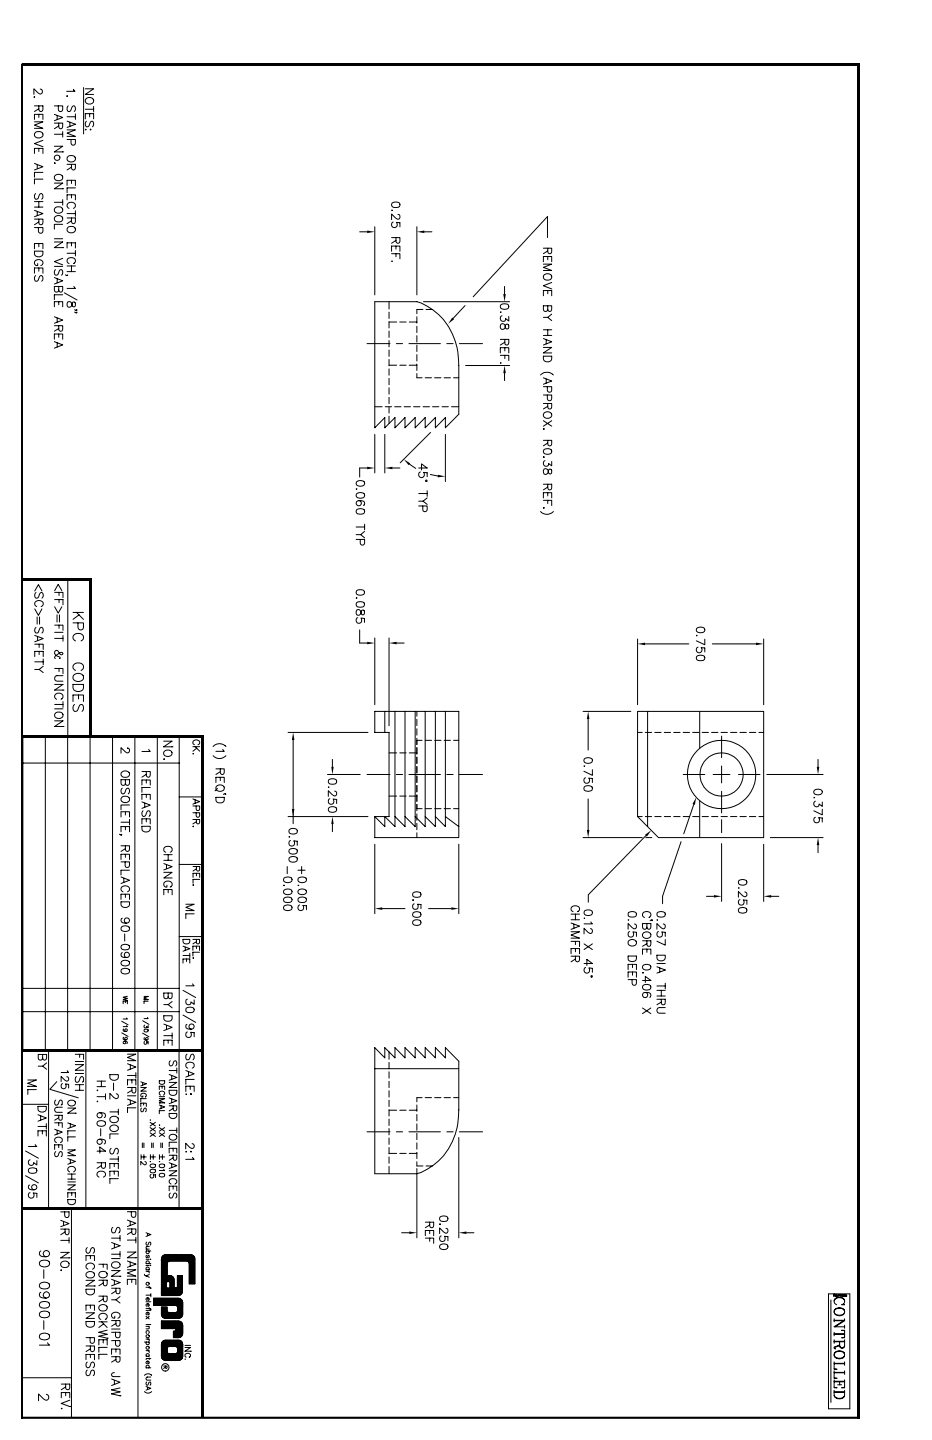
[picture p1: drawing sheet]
<svg xmlns="http://www.w3.org/2000/svg" width="279mm" height="432mm" viewBox="0 0 279 432" stroke-linecap="round" stroke-linejoin="round" font-family="sans-serif">
<g fill="none" stroke="#000" stroke-width=".3">
<path d="M10.3 31.8h2.6v1.1l-.3 .4-.5 .1-.3-.2-.2-1.4M10.3 35.8v-1.5h2.6v1.5M10.3 36.5h2.6l-2.6 1 2.6 1h-2.6M10.4 29.1l-.1-.1v.3M10.7 39.7a1.25 1.25 0 0 1 1.5-.2 1.25 1.25 0 0 1 .5 1.4 1.35 1.35 0 0 1-1.4 .5 1.35 1.35 0 0 1-1-1.2zM11.6 32.6l-1.3 .8M11.6 34.3v.9M12.1 26.7l.6 .5-.3 .9h-.7l-1.5-1.5v1.7M16.3 31.8h2.5v1.1l-.5 .5a.68 .68 0 0 1-.8-.5v-1.1M16.3 34.3l2.5 .9-2.5 1M16.3 36.9h2.5l-.2 1.6-.5 .1-.4-.2-.1-1.5M17.1 34.6v1.2"/>
<path d="M17.6 37.8l-1.3 .8M18.8 39.5v1.6M20.1 28.7v.3M20.1 38.9h2.5l-2.5 1 2.5 1h-2.5M20.1 35h2.5M20.1 36.3l2.5 1-2.5 .9M20.4 31.8a.94 .94 0 0 0-.3 .9 .94 .94 0 0 0 .7 .7l.4-.2 .6-1.3 .5-.1a1.16 1.16 0 0 1 0 1.6M21 36.7v1.2M22 26.8l.5 .6h-2.5M22.6 34.2v1.6M25.1 26.2v14M25.6 26.6h2.5l-2.5 1.7h2.5"/>
<path d="M25.6 38.9h.2zM25.6 32.8h2.5M25.6 35.6v-1.5h2.5v1.5M25.9 29.5a1.22 1.22 0 0 1 1.5-.2 1.22 1.22 0 0 1 .5 1.4 1.22 1.22 0 0 1-1.5 .5 1.22 1.22 0 0 1-.7-1.4zM25.9 36.4a.91 .91 0 0 0-.4 .9 .91 .91 0 0 0 .8 .7l.3-.2 .5-1.2 .6-.2a1.12 1.12 0 0 1 0 1.6M26.9 34.1v1M27.1 38.7l-.1 .2h.2M28.1 31.9v1.7M10.3 49l2.6 1-2.6 1M10.3 46v-1.5h2.6v1.5M10.7 58a.94 .94 0 0 0-.4 1 .94 .94 0 0 0 .7 .7l.4-.2 .5-1.2 .6-.3a1.08 1.08 0 0 1 0 1.7M11.2 49.4v1.2"/>
<path d="M11.6 44.5v.9M12.9 42.1l-2.6 1 2.6 .9M12.9 51.7h-2.6v1.4M12.9 53.7h-2.6v1.5M16.3 40.3h2.5M16.3 43.9h2.5l-2.5 1.7h2.5M16.3 54.9h2.5l-2.5 1.7h2.5M16.4 48.8v.2M16.4 52.7a1.24 1.24 0 0 1 1.6-.4 1.24 1.24 0 0 1 .7 1.4 1.24 1.24 0 0 1-1.6 .5 1.24 1.24 0 0 1-.7-1.5zM18.8 45.6h.1M18.8 56.6h.1M18.8 59.9v1.6"/>
<path d="M20.1 41.8h2.5v1.1l-.5 .6a.68 .68 0 0 1-.8-.6v-1.1M20.1 49.3h2.5l-.2 1.5-.5 .2-.4-.3-.1-1.4M20.1 55.6v-1.5h2.5v1.5M20.1 59.9v-1.5h2.5v1.5M20.4 46.9a1.23 1.23 0 0 1 1.5-.2 1.23 1.23 0 0 1 .6 1.4 1.24 1.24 0 0 1-1.6 .5 1.24 1.24 0 0 1-.7-1.5zM21.4 50.1l-1.3 .9M21.4 54.1v.9M21.4 58.4v1M22.6 56.3h-2.5v1.5M10.3 63.1l2.6 1-2.6 .9M10.3 65.7h2.6l-.2 1.5-.3 .2-.6-.2-.2-1.5M10.3 68.2h2.6v1.1a.68 .68 0 0 1-.7 .7 .68 .68 0 0 1-.7-.7v-1.1"/>
<path d="M10.3 74.6v-1.6h2.6v1.6M10.3 75.3h2.6v.9a1.36 1.36 0 0 1-1.3 .8 1.36 1.36 0 0 1-1.3-.8zM10.3 60.5h2.6M10.3 62.1h2.6M11.2 63.5v1.1M11.3 79v.6a.9 .9 0 0 1-1-.9 .9 .9 0 0 1 1-.8h.6a.91 .91 0 0 1 1 .7 .91 .91 0 0 1-.7 1M11.6 60.5v1.6M11.6 73v1M11.6 66.5l-1.3 .9M16.3 60.7h2.5M16.3 71.6h2.5M16.3 72.6h2.5l-2.5 1.7h2.5"/>
<path d="M16.3 79.9h2.5M16.6 62.2a1.23 1.23 0 0 1 1.5-.1 1.23 1.23 0 0 1 .6 1.4 1.24 1.24 0 0 1-1.6 .4 1.24 1.24 0 0 1-.7-1.4zM16.6 64.9a1.22 1.22 0 0 1 1.5-.2 1.22 1.22 0 0 1 .6 1.4 1.23 1.23 0 0 1-1.6 .5 1.23 1.23 0 0 1-.7-1.5zM18.8 67.3h-2.5v1.4M18.8 74.3h.1M18.8 77.5l-2.5 .9 2.5 1M20.1 65.4h2.5l-.2 1.5-.5 .2-.4-.3-.1-1.4M20.1 74.4v-1.6h2.5v1.6M20.1 64.1h2.5M20.1 75.9h2.5M20.1 79.8h2.5M20.4 68.1a1.23 1.23 0 0 1 1.5-.2 1.23 1.23 0 0 1 .6 1.4 1.24 1.24 0 0 1-1.6 .5 1.24 1.24 0 0 1-.7-1.4z"/>
<path d="M20.7 62.5a.94 .94 0 0 1-.6-1.1 .94 .94 0 0 1 .9-.7h.7a.94 .94 0 0 1 .9 .7 .94 .94 0 0 1-.6 1.1M20.7 79a.91 .91 0 0 1-.6-1 .91 .91 0 0 1 .9-.7h.7a.91 .91 0 0 1 .9 .7 .91 .91 0 0 1-.6 1M21.4 72.8v.9M21.4 79.8v1.6M21.4 66.2l-1.3 .9M22.6 63.2v1.7M22.6 75.1v1.7M107.8 69.5h2.3M112.4 68v20.4M117.4 71.2h2.5v1.1a.6 .6 0 0 1-.7 .6l-.5-.6v-1.1M117.4 75.4v-1.6h2.5v1.6M117.4 76.1h2.5v1.5"/>
<path d="M117.5 60.9a2.04 2.04 0 0 1 2.3 0 .92 .92 0 0 1-.4 1.2l-.6 .1a1.07 1.07 0 0 1-1.4-.7zM117.6 63.1l-.1-.2v.3M117.6 78.3h-.2l.1 .1M117.9 66.6a.89 .89 0 0 0-.3 1.3 .89 .89 0 0 0 1.3 .1 .89 .89 0 0 0-.1-1.3l1.1 .1v1.2M118.7 72.1l-1.3 .8M118.7 73.8v.9M118.7 76.1v.9M119.3 64.3l.4 .1 .2 .4-.1 .7-.4 .2-.8-.3-1.2-1.2v1.7M125 68v20.4M127.2 69.5h2.3M162.9 74.4h2.5l-.2 1.5-.5 .2-.4-.2-.1-1.5M162.9 78.5v-1.6h2.5v1.6"/>
<path d="M162.9 79.2h2.5l-2.5 1 2.5 .9h-2.5M164.1 71.2v-6.3l-22.2 24.1M164.2 75.2l-1.3 .9M164.2 76.9v1M10.3 81.9v-1.6h2.6v1.6M10.7 82.6a.94 .94 0 0 0-.4 1 .94 .94 0 0 0 .7 .7l.4-.2 .5-1.2 .6-.3a1.08 1.08 0 0 1 0 1.7M11.6 80.3v1M16.3 83.2l2.5 1-2.5 1M16.3 92v-1.5h2.5v1.5M16.3 95l2.5 1-2.5 .9M16.3 97.7h2.5l-.2 1.5-.5 .1-.4-.2-.1-1.4M16.6 80.9a.91 .91 0 0 0-.3 .9 .91 .91 0 0 0 .7 .7l.4-.2 .5-1.2 .6-.2a1.12 1.12 0 0 1 0 1.6"/>
<path d="M17.1 83.6v1.2M17.1 95.4v1.2M17.6 85.9l.1 1.4 .4 .3 .6-.3 .1-1.4h-2.5v1.1l.5 .6a.68 .68 0 0 0 .8-.6M17.6 90.5v.9M17.6 98.5l-1.3 .8M18.8 88.4h-2.5v1.4M19.3 87.8l3.8 2.2M19.6 82.4l.4 .2h.2v-.2v.2M20.1 81.4h2.5M20.3 90.6a.96 .96 0 0 1 1 .1 .96 .96 0 0 1 .4 1l.1 .2 .5 .1a.88 .88 0 0 0 0-1.4l-.5 .1-.1 .2a.93 .93 0 0 1-.4 1 .93 .93 0 0 1-1.1 0l-.1-.8zM22.1 85.9l.5 .6h-2.5M22.4 92.8l.3 .3 .4-.1-.1-.2v.3"/>
<path d="M22.4 93.6l.3 .2h.3v-.2v.2M112.4 90.5h12.6a19.1 19.1 0 0 1 12.5 19.1v14.6l-4 4.1v-3.1l-3 3.1v-3.1l-3 3.1v-3.1l-3 3.1v-3.1l-3.1 3.1v-3.1l-3 3.1v-3.1l-3 3.1v-3.1l-3 3.1zM116.6 90.5v2.2M116.6 93.6v1.9M116.6 96.4v1.9M116.6 99.3v1.9M116.6 96.6h2.3M119.8 96.6h2M122.7 96.6h2.3M125 95v1.9M125 97.8v1.9M126.8 92.8h-1.8v1.3"/>
<path d="M127 90.5h25.8M127.7 92.8h1.9M139.4 91.7l-3.6 3.8M150.1 91.4l1-.3 1 .1a.79 .79 0 0 1 .4 .7 .79 .79 0 0 1-.4 .7 1.32 1.32 0 0 1-2.1-.8zM150.1 97.3l.1-.1a.75 .75 0 0 1 1.1 .3l.3 .8a.52 .52 0 0 0 .8 .2 .82 .82 0 0 0-.5-1.3l-.3 .4a.89 .89 0 0 1-.4 1 .89 .89 0 0 1-1.1-.1zM150.2 93.6l-.1-.1v.2M150.5 94.7a.84 .84 0 0 0-.6 1 .84 .84 0 0 0 .9 .6 .84 .84 0 0 0 .8-.8l.9 .8v-1.4M151.3 85.9v2.3M162.9 95.2h1.3l1.2 .9M162.9 88.7v-1.6h2.5v1.6M162.9 98.9h2.5M163 82.6a1.24 1.24 0 0 1 1.6-.5 1.24 1.24 0 0 1 .7 1.4 1.23 1.23 0 0 1-1.6 .5 1.23 1.23 0 0 1-.7-1.4z"/>
<path d="M164.2 91.7l.1 1.4 .4 .3 .6-.3 .1-1.4h-2.5v1.1l.5 .6a.68 .68 0 0 0 .8-.6M164.2 87.1v1M164.2 98.9v1.7M165.4 84.7l-2.5 1 2.5 1M165.4 94.2l-1.2 1M16.3 101.7v-1.5h2.5v1.5M16.3 102.4l2.5 1-2.5 1M17.1 102.8v1.2M17.6 100.2v.9M110 103h6.9M116.6 102.1v1.9M116.6 104.9v1.9"/>
<path d="M116.6 107.8v1.9M116.6 110.6v1.9M116.6 113.5v1.9M116.6 116.3v1.9M116.6 119.1v1.9M116.6 109.5h2.3M118.8 103h1.9M119.8 109.5h2M122.6 103h9.4M122.7 109.5h2.3M125 100.7v1.9M125 103.5v1.9"/>
<path d="M125 106.3v1.9M125 109.2v1.9M125 112v1.3h1.5M127.5 113.3h1.9M130.3 113.3h1.9M133.1 113.3h1.9M133.9 103h1.9M136 113.3h1.5M137.7 103h7M139.6 109.6h13.2M150 101.8h2.5v1l-.4 .7-.7-.3-.1-1.4M150 105.8v-1.5h2.5v1.5"/>
<path d="M150 106.6h2.5v1.5M150.2 108.8l-.1-.1v.3M151.3 111.9v2.2M151.3 102.6l-1.3 .9M151.3 104.3v.9M151.3 106.6v.9M162.1 112.4a2.68 2.68 0 0 1 3.8 0M162.9 101.5l2.5 1-2.5 1M162.9 104.2h2.5l-2.5 1.6h2.5M162.9 106.8h2.5v.9a1.32 1.32 0 0 1-1.3 .8 1.32 1.32 0 0 1-1.2-.8zM162.9 113.3l2.5 1-2.5 .9M162.9 116h2.5v1l-.5 .6a.68 .68 0 0 1-.8-.6v-1"/>
<path d="M162.9 118.4h2.5v1.1l-.5 .6a.68 .68 0 0 1-.8-.6v-1.1M162.9 100.6h2.5M163.7 101.9v1.2M163.7 113.7v1.2M112.4 130.3v11.5M112.4 122h2.2M115.4 130.3v11.5M115.5 122h1.9M116.6 122v1.9M116.6 124.8v2.2M118.3 122h1.9M121.2 122h1.9"/>
<path d="M122.8 139.2l1.8 1.3M124 122h1.9M126.8 122h1.9M129.1 129.7l-9.1 9.1M129.7 122h1.9M132.5 122h1.9M133.5 130.3v14.1M135.3 122h2.2M162.9 121h2.5l-.2 1.6h-.5l-.4-.2-.1-1.4M162.9 132h2.5l-.2 1.6-.5 .1-.4-.2-.1-1.5M162.9 126.2l2.5 1.6M163 128.5v.3"/>
<path d="M163 134.9a1.55 1.55 0 0 1 2.4 .4v.2a1.43 1.43 0 0 1-2.5 0zM163 136.9v.3M163.2 123.7a1.22 1.22 0 0 1 1.5-.1 1.22 1.22 0 0 1 .6 1.3 1.22 1.22 0 0 1-1.6 .5 1.22 1.22 0 0 1-.7-1.4zM163.4 138.1a.85 .85 0 0 0-.3 1.5 .85 .85 0 0 0 1.4-.6l.9 .7v-1.3M164.2 121.8l-1.3 .8M164.2 132.8l-1.3 .9M165.4 126.2l-2.5 1.6M106.8 158h2.5M106.9 144.5a1.61 1.61 0 0 1 2.4 .3v.3a1.47 1.47 0 0 1-2.5 0zM106.9 148.1a1.61 1.61 0 0 1 2.4 .3v.3a1.47 1.47 0 0 1-2.5 0zM106.9 152.9a1.65 1.65 0 0 1 2.4 .3l-.1 .6-1 .4a1.06 1.06 0 0 1-1.4-1zM107 146.6h-.2l.1 .2"/>
<path d="M107.6 150.1a.78 .78 0 0 1 .7 1.1 .78 .78 0 0 1-1.2 .3 .78 .78 0 0 1 0-1.3 2.33 2.33 0 0 1 2.1 .3 .76 .76 0 0 1-.2 1.1M109.3 159.3l-1.2 1 1.2 1M109.3 157.2v1.7M110.1 140.3h-2.3v2.7M117.6 140.3h2.3M125.5 140.3h2.6l-1.7-1.2v1.8M125.5 151.7h2.6v1.1a.66 .66 0 0 1-.7 .6 .66 .66 0 0 1-.7-.6v-1.1M125.5 148h2.6M125.5 150.3h1.3M126 141.5a.89 .89 0 0 0-.4 1.3 .89 .89 0 0 0 1.4 .2 .89 .89 0 0 0 0-1.4l1.1 .2v1.2M128.1 149.3l-1.3 1 1.3 1M128.1 147.2v1.6"/>
<path d="M129 142.3l2.3 .4M162.1 153.4a2.59 2.59 0 0 0 3.8 0M162.9 145.2h2.5l-.2 1.6-.5 .1-.4-.2-.1-1.5M162.9 149.3v-1.6h2.5v1.6M162.9 150h2.5v1.6M163 152.2v.2M163.1 140.7a.95 .95 0 0 1 1 .1 .95 .95 0 0 1 .4 .9 .47 .47 0 0 0 .3 .4 .47 .47 0 0 0 .5-.1 .95 .95 0 0 0-.2-1.3l-.6 .1-.2 .7a.72 .72 0 0 1-.6 .8 .72 .72 0 0 1-.8-.7zM164.2 147.7v1M164.2 150v1M164.2 146l-1.3 .9M10.4 177.2l1.1-1.9 1.1 1.9M10.8 177.7a.92 .92 0 0 0-.4 .9 .92 .92 0 0 0 .7 .8l.4-.3 .5-1.2 .6-.2a1.08 1.08 0 0 1 0 1.7"/>
<path d="M16.4 177.1l1-1.9 1.1 1.9M16.4 177.6h2.5v1.6M16.4 179.8h2.5v1.6M17.7 177.6v1M17.7 179.8v.9M20.3 174v46.7M106.8 161.8h2.5v1.1a.66 .66 0 0 1-.7 .6 .66 .66 0 0 1-.6-.6v-1.1M106.8 160.3h1.3M106.9 177.2l.9-.4a1.07 1.07 0 0 1 1.5 .7v.3a1.43 1.43 0 0 1-2.5 0zM106.9 179.2v.3M10.4 182.6l1.1 1.9 1.1-1.9M10.4 190.5l2.6 1-2.6 .9"/>
<path d="M10.4 193.2h2.6v1.5M10.4 196.9v-1.6h2.6v1.6M10.4 198.5h2.6M10.8 188.1a.93 .93 0 0 0-.4 1 .93 .93 0 0 0 .7 .7l.4-.2 .5-1.2 .6-.3a1.08 1.08 0 0 1 0 1.7M11 181.9a.92 .92 0 0 1-.6-1.1 .92 .92 0 0 1 1-.7h.6a.91 .91 0 0 1 1 .7 .91 .91 0 0 1-.7 1.1M11.1 185v2.2M11.3 190.9v1.2M11.7 193.2v.9M11.7 195.3v1M11.9 185v2.2M13 199.8l-1.3 .9 1.3 1M13 197.6v1.7"/>
<path d="M16.4 181.9l1 2 1.1-2M16.4 187.5h2.5v1.5M16.4 189.6h2.5M16.4 191.4h2.5M16.6 197.4l-.2-.1 .1-.5 1.1-.8a.89 .89 0 0 1 1.2-.3l.1 .3a.5 .5 0 0 1-.5 .4 .5 .5 0 0 1-.5-.3l-.8-1.1-.5 .2-.2 .3a1.56 1.56 0 0 0 1.5 1.6v.3M17.1 184.4v2.1M17.7 187.5v.9M17.8 184.4v2.1M18.9 190.6v1.7M21.9 186.8h3.1v1.3a.82 .82 0 0 1-.6 .8 .82 .82 0 0 1-.9-.3l-.1-1.8M21.9 183.6h3.1M22.6 192.2a1.15 1.15 0 0 1-.7-1.3 1.15 1.15 0 0 1 1.2-1 1.38 1.38 0 0 1 1.5 .3 1.38 1.38 0 0 1 .3 1.5l-.6 .5"/>
<path d="M22.9 183.6l2.1 2.1M23.7 184.4l-1.8 1.3M106.9 180.8l.9-.4a1.07 1.07 0 0 1 1.5 .7v.3a1.43 1.43 0 0 1-2.5 0zM107 182.9a.96 .96 0 0 1 1 .1 .96 .96 0 0 1 .3 1 .48 .48 0 0 0 .8 .2 .82 .82 0 0 0-.4-1.3l-.4 .4a.9 .9 0 0 1-.3 1 .9 .9 0 0 1-1.1-.1l-.1-.8zM107.2 185.2a.9 .9 0 0 0-.3 1.3 .9 .9 0 0 0 1.3 .2 .9 .9 0 0 0 0-1.4l1.1 .2v1.1M107.8 188.9v3.9h2.3M112.4 191.3v20M116.6 191.3v26.3M118.9 192.8h2.3M191.1 191.6v19.7M193.4 193.1h13.1M208.9 188.4a1.61 1.61 0 0 1 2.4 .4v.2a1.47 1.47 0 0 1-2.6 0z"/>
<path d="M208.9 196.8a1.65 1.65 0 0 1 2.4 .4l-.1 .6-1 .3a1.06 1.06 0 0 1-1.5-.9zM209 190.6h-.3l.2 .1M209.3 194.1a.89 .89 0 0 0-.4 1.3 .89 .89 0 0 0 1.3 .1 .89 .89 0 0 0 0-1.3l1.1 .1v1.2M211.3 191.6v1.7l-2.6-1.1M213.5 193.1h13.2M228.9 191.6v19.7M10.4 200.7h1.3M16.4 200.4h2.5v1.6M16.4 205.2h2.5l-2.5 1.7h2.5M16.4 211.2h2.5M16.4 212.6h2.5M16.4 216.2h2.5l-2.5 1.6h2.5"/>
<path d="M16.7 213.7a1.23 1.23 0 0 1 1.5-.1 1.23 1.23 0 0 1 .6 1.4 1.24 1.24 0 0 1-1.6 .4 1.24 1.24 0 0 1-.7-1.4zM17 209.7a.94 .94 0 0 1-.6-1.1 .94 .94 0 0 1 .9-.7h.6a.94 .94 0 0 1 1 .7 .94 .94 0 0 1-.6 1.1M17.7 200.4v1M18.9 202.6h-1.8a.83 .83 0 0 0-.7 .8 .83 .83 0 0 0 .7 .9h1.8M18.9 206.9h.1M18.9 217.8h.1M18.9 210.4v1.7M21.9 205.2h3.1v1.1a1.66 1.66 0 0 1-1.5 1.1 1.66 1.66 0 0 1-1.6-1.1zM21.9 210.4v-2h3.1v2M22.4 202.2a1.61 1.61 0 0 1 1.7-.2 1.61 1.61 0 0 1 .9 1.5 1.64 1.64 0 0 1-1.8 .9 1.64 1.64 0 0 1-1.3-1.6zM22.4 211.2a1.13 1.13 0 0 0-.6 1.2 1.13 1.13 0 0 0 1 .9l.4-.3 .6-1.5 .8-.3a1.42 1.42 0 0 1 0 2.1M22.6 201a1.15 1.15 0 0 1-.7-1.3 1.15 1.15 0 0 1 1.2-.9 1.38 1.38 0 0 1 1.5 .3 1.38 1.38 0 0 1 .3 1.5l-.6 .4"/>
<path d="M23.5 208.4v1.2M86.4 219.6h23.9M112.4 213.3h25.1v37.9h-25.1v-6.3h4.2v-25.3h-4.2zM115.4 213.3v6.3M118.4 213.3v34.6l-3-3v3l-3-3M121.4 213.3v34.6l-3-3M124.5 213.3v34.6l-3.1-3M125 213.3v1.5M125 215.7v1.9M125 218.5v1.9M127.5 213.3v34.6l-3-3M130.5 213.3v34.6l-3-3"/>
<path d="M133.5 213.3v34.6l-3-3M174.8 213.3h14.3M176.3 215.6v9.3M191.1 213.3h37.8v37.9h-31.5l-6.3-6.3zM191.1 219.6h1.4M193.5 219.6h1.9M194.1 213.3v34.6M196.3 219.6h1.9M199.1 219.6h1.9M202 219.6h1.9M204.8 219.6h1.9M207.6 219.6h1.9"/>
<path d="M209.8 213.3v11.1M210.5 219.6h1.9M213.3 219.6h1.9M216.2 219.6h1.9M219 219.6h1.9M221.8 219.6h1.9M224.7 219.6h1.9M227.5 219.6h1.4M6.9 228.8h46.8M6.9 221.3v93.8M13.6 220.9v94M20.3 220.9v94"/>
<path d="M27 220.9v94M33.7 220.9v94M36.4 231.6a1.35 1.35 0 0 1 1.5-.4 1.35 1.35 0 0 1 .9 1.2 1.34 1.34 0 0 1-1.4 .7 1.34 1.34 0 0 1-1.1-1.2zM36.4 239.2a1.25 1.25 0 0 1 1.6-.5 1.25 1.25 0 0 1 .7 1.5 1.35 1.35 0 0 1-1.5 .5 1.35 1.35 0 0 1-.9-1.2zM36.7 236.3a.93 .93 0 0 0-.4 1 .93 .93 0 0 0 .7 .7l.4-.2 .4-1.2 .6-.3a1.08 1.08 0 0 1 0 1.7M37.6 233.8l.1 1.4 .4 .3 .5-.1 .2-.5v-1.1h-2.5v1.1a.66 .66 0 0 0 .6 .6 .66 .66 0 0 0 .7-.6M38.3 224.3l.4 .2 .1 .8-.2 .3-.5 .2-1.8-1.6v1.6M40.4 220.9v94M42.5 231.4h2.5l-.2 1.5-.5 .1-.3-.2-.1-1.4M42.5 235.4v-1.5h2.5v1.5M42.5 239.7v-1.5h2.5v1.5M43.9 232.2l-1.4 .8"/>
<path d="M43.9 233.9v.9M43.9 238.2v.9M44.6 224.7l.4 .6h-2.5M45 236.1h-2.5v1.5M47.2 220.9v94M49.1 222.2h2.5l-2.5 1.7h2.5M49.2 225.4a1.24 1.24 0 0 1 1.5-.5 1.24 1.24 0 0 1 .7 1.5 1.24 1.24 0 0 1-1.5 .4 1.24 1.24 0 0 1-.7-1.4zM49.2 227.5v.3M51.6 223.9h.1M53.7 239h6.6M53.7 220.9v94M57.8 239.6l2.1 .8-2.1 .7"/>
<path d="M57.8 223.9h2.1M57.9 225.9v.2M58.3 223.3a.74 .74 0 0 1-.5-.8 .74 .74 0 0 1 .8-.6h.5a.74 .74 0 0 1 .8 .6 .74 .74 0 0 1-.5 .8M58.5 223.9l1.4 1.4M58.5 239.9v.9M59 224.4l-1.2 .9M63.9 223.9a2.59 2.59 0 0 1 3.8 0M63.9 226.6a2.59 2.59 0 0 0 3.8 0M64.7 230.5h2.5l-.2 1.6-.5 .1-.3-.2-.2-1.5M64.7 234.7v-1.6h2.5v1.6M64.7 239.1h2.5v.8a1.35 1.35 0 0 1-1.2 .9 1.35 1.35 0 0 1-1.3-.9zM65.1 235.6a1.22 1.22 0 0 1 1.4-.2 1.22 1.22 0 0 1 .6 1.4 1.24 1.24 0 0 1-1.5 .5 1.24 1.24 0 0 1-.7-1.5z"/>
<path d="M65.2 236.4l-.7 .8M66 231.4l-1.3 .8M66 233.1v1M66.8 224.7l.4 .6h-2.5M67.6 238v.3v-.3l-.6 .3M87.9 221.9v25.1M98.2 232.2h9.8M98.6 233.8a1.6 1.6 0 0 1 2.3 .4v.2a1.43 1.43 0 0 1-2.5 0zM98.6 236h-.2l.2 .1M98.9 239.5a.89 .89 0 0 0-.3 1.3 .89 .89 0 0 0 1.3 .1 .89 .89 0 0 0 0-1.3l1 .1v1.3M99.7 227.7v2.3M100.3 237.2l.6 .5v.5l-.4 .5-.9-.4-1.2-1.2v1.7"/>
<path d="M110 232.2h6.9M116.6 238.7h2.3M116.6 225.8h2.3M118.8 232.2h1.9M119.8 238.7h2M119.8 225.8h2M122.6 232.2h9.4M122.7 238.7h2.3M122.7 225.8h2.3M125 221.4v1.9M125 224.2v1.9M125 227v1.9"/>
<path d="M125 229.9v1.9M125 232.7v1.9M125 235.5v1.9M125 238.4v1.9M125 222h1.5M127.5 222h1.9M130.3 222h1.9M133.1 222h1.9M133.9 232.2h1.9M136 222h1.5M137.7 232.2h7M175.2 227.5a1.65 1.65 0 0 1 2.4 .4v.3a1.47 1.47 0 0 1-2.6 0z"/>
<path d="M175.2 236a1.61 1.61 0 0 1 2.4 .3v.3a1.47 1.47 0 0 1-2.6 0zM175.3 229.7h-.3l.2 .1M175.5 233.2a.88 .88 0 0 0-.3 1.3 .88 .88 0 0 0 1.3 .2 .88 .88 0 0 0 0-1.4l1.1 .1v1.3M176.3 239.6v9.3M177.6 230.8v1.7l-2.6-1.2M204.8 232.2h6.5M213.8 232.2h5M216.3 220.7v6.5M216.3 229.7v5.1M216.3 237.3v6.5M221.4 232.2h6.4M229.9 232.2h16.9"/>
<path d="M244.1 237a1.61 1.61 0 0 1 2.4 .4v.2a1.47 1.47 0 0 1-2.5 0zM244.2 239.2l-.1-.1v.2M245.2 227.7v2.3M35.8 250.1l.4 .3 .3-.1-.1-.2v.3M36.3 245v-1.6h2.5v1.6M36.3 253.6h2.5v1.1l-.2 .5-.5 .1-.4-.2-.1-1.5M36.3 257.7v-1.5h2.5v1.5M36.3 258.4h2.5v1.1l-.2 .5-.6 .1-.4-.2-.1-1.5M36.3 249.4v-1.5h2.5v1.5M36.3 246.5h2.5M37.6 243.4v1M37.6 247.9v.9"/>
<path d="M37.6 256.2v.9M37.6 254.5l-1.3 .8M38.8 241.4h-2.5v1.4M38.8 245.7v1.7M42.5 240.5l2.5 .9-2.5 1M42.5 247.1v-1.6h2.5v1.6M42.5 247.8h2.5v.8a1.32 1.32 0 0 1-1.2 .9 1.32 1.32 0 0 1-1.3-.9zM42.9 243.1a.95 .95 0 0 0-.4 1 .95 .95 0 0 0 .8 .7l.3-.2 .6-1.4 .5-.1a1.16 1.16 0 0 1 0 1.7M43.4 240.8v1.2M43.9 245.5v1M49.1 259l2.5 .9-2.5 1M49.1 256.3h2.5"/>
<path d="M49.1 258h2.5M49.7 255.6a.91 .91 0 0 1-.6-1.1 .91 .91 0 0 1 .9-.7 1.08 1.08 0 0 1 1.3 .2 1.08 1.08 0 0 1 .2 1.2l-.5 .4M49.9 259.3v1.2M50.4 256.3v1.7M53.7 259.2h6.6M57.8 241.7h2.1l-.3 1.3-.7-.1-.1-1.2M57.8 243.7h2.1v.9l-.4 .5-.6-.2-.1-1.2M57.8 245.7h2.1l-.3 1.3-.6-.1-.1-1.2M57.9 259.8h2l-.2 1.3-.4 .1-.3-.2-.1-1.2M57.9 247.7v.2M58.9 246.4l-1.1 .7M86.1 259.8v2.2"/>
<path d="M86.4 244.9h23.9M86.7 248.8a1.55 1.55 0 0 1 2.4 .3v.3a1.35 1.35 0 0 1-2 .6 .8 .8 0 0 1-.4-1.2zM86.7 254.8a1.55 1.55 0 0 1 2.4 .3v.3a1.43 1.43 0 0 1-2.5 0zM86.7 257.2a2.04 2.04 0 0 1 2.3 0 .9 .9 0 0 1-.4 1.2 1.26 1.26 0 0 1-2-.8zM86.9 251h-.3l.1 .1M87.1 252.1a.89 .89 0 0 0-.3 1.3 .89 .89 0 0 0 1.3 .1 .89 .89 0 0 0 0-1.4l1 .2v1.2M90.4 259.8v2.2M98.6 242.3a1.55 1.55 0 0 1 2.3 .3v.3a1.43 1.43 0 0 1-2.5 0zM99.7 247.1v2.3M112.4 253.2v20.8M125 241.2v1.9M125 244.1v1.9"/>
<path d="M125 246.9v1.9M125 249.7v1.5M125 242.5h1.5M127.5 242.5h1.9M130.3 242.5h1.9M133.1 242.5h1.9M133.5 244.9l4 3M136 242.5h1.5M137.5 253.2v20.8M174.8 251.2h17.7M191.1 244.9h1.4M193.5 244.9h1.9"/>
<path d="M193.6 251.2h1.8M193.6 250.6l-17.2 17.7v2.3M196.3 244.9h1.9M199.1 244.9h1.9M202 244.9h1.9M204.2 252.4l-5.6 16.3v2.3M204.8 244.9h1.9M207.6 244.9h1.9M208 241.2l-3 8.8M209.8 240.1v11.1M210.5 244.9h1.9M213.3 244.9h1.9"/>
<path d="M216.2 244.9h1.9M216.3 245.8v3.9M216.3 252.9v17.4M219 244.9h1.9M221.8 244.9h1.9M224.7 244.9h1.9M227.5 244.9h1.4M228.9 253.2v17.1M230.9 251.2h15.9M244.4 240.2a.84 .84 0 0 0-.2 1.5 .84 .84 0 0 0 1.3-.6l1 .7v-1.3M244.4 245.1a.88 .88 0 0 0-.3 1.2 .88 .88 0 0 0 1.3 .2 .88 .88 0 0 0 0-1.3l1.1 .1v1.2M245.2 253.4v2.3"/>
<path d="M246.5 242.7v1.6l-2.5-1.2M36.3 263l2.5 .9-2.5 1M36.3 269.7v-1.6h2.5v1.6M36.3 270.4h2.5v.9a1.36 1.36 0 0 1-1.3 .9 1.36 1.36 0 0 1-1.2-.9zM36.4 278a1.61 1.61 0 0 1 2.4 .3v.3a1.47 1.47 0 0 1-2.5 0zM36.7 275.3a.75 .75 0 0 0-.3 1.1 1.44 1.44 0 0 0 2.4-.4 .8 .8 0 0 0-.8-.8 .8 .8 0 0 0-.8 .8 .8 .8 0 0 0 .8 .8M36.9 267.4a.92 .92 0 0 1-.6-1 .92 .92 0 0 1 1-.8h.5a.92 .92 0 0 1 1 .8 .92 .92 0 0 1-.6 1M37.1 263.4v1.1M37.6 268.1v1M38.8 260.9h-2.5v1.5M49.1 261.6h2.5l-2.5 1.7h2.5M49.1 268.3v-1.6h2.5v1.6"/>
<path d="M50 265.4v.6a.91 .91 0 0 1-1-.9 .91 .91 0 0 1 1-.9 1.06 1.06 0 0 1 1.4 .3 1.06 1.06 0 0 1-.1 1.4l-.3 .1M50.4 266.7v1M55.7 271.1h2.5l-2.5 1 2.5 .9h-2.5M57.9 263.1v-1.2h2v1.2M58 265.3v.2M58.2 274h-2.5v1.5M58.9 260.5l-1 .7M58.9 261.9v.7M59.9 263.7h-2v1.1M85.1 263.3a1.65 1.65 0 0 1 2.4 .4v.2a1.47 1.47 0 0 1-2.5 0zM85.1 267a1.61 1.61 0 0 1 2.4 .3v.2a1.47 1.47 0 0 1-2.5 0zM85.1 269.3a1.65 1.65 0 0 1 2.4 .4v.2a1.47 1.47 0 0 1-2.5 0z"/>
<path d="M85.1 271.7a1.61 1.61 0 0 1 2.4 .4v.2a1.47 1.47 0 0 1-2.5 0zM85.3 265.5l-.2-.1v.2M89.3 260.9h2.2M89.5 263.3a1.65 1.65 0 0 1 2.4 .4v.2a1.47 1.47 0 0 1-2.6 0zM89.5 267a1.61 1.61 0 0 1 2.4 .3v.2a1.47 1.47 0 0 1-2.6 0zM89.5 269.3a1.65 1.65 0 0 1 2.4 .4v.2a1.47 1.47 0 0 1-2.6 0zM89.6 265.5l-.1-.1v.2M89.8 271.4a.89 .89 0 0 0-.4 1.3 .89 .89 0 0 0 1.4 .1 .89 .89 0 0 0 0-1.3l1.1 .1v1.2M114.6 272.5h6.8M123.8 267.8a1.6 1.6 0 0 1 2.4 .3v.3a1.43 1.43 0 0 1-2.5 0zM123.8 269.8v.2M123.8 273.8a1.52 1.52 0 0 1 2.4 .4v.2a1.43 1.43 0 0 1-2.5 0z"/>
<path d="M123.8 276.2a1.55 1.55 0 0 1 2.4 .3v.3a1.43 1.43 0 0 1-2.5 0zM124.2 271a.88 .88 0 0 0-.4 1.3 .88 .88 0 0 0 1.3 .2 .88 .88 0 0 0 0-1.4l1.1 .1v1.3M128.5 272.5h6.8M171.2 276.8l2.5 .9-2.5 1M171.2 279.4h2.5l-2.5 1 2.5 .9h-2.5M171.2 274.1h2.5M171.2 275.8h2.5M171.8 273.4a.92 .92 0 0 1-.6-1.1 .92 .92 0 0 1 1-.7h.6a.91 .91 0 0 1 .9 .7 .91 .91 0 0 1-.6 1.1M172 277.1v1.2M172.5 274.1v1.7M175.2 273.2a1.6 1.6 0 0 1 2.4 .4v.2a1.43 1.43 0 0 1-2.5 0zM175.3 275.3h-.2l.1 .2"/>
<path d="M177 278.5l.6 .4-.2 .9a.81 .81 0 0 1-1.1-.2l-1.2-1.3v1.7M177.1 276.4l.5 .6h-2.5M188.4 273.7a1.64 1.64 0 0 1 2.4 .4v.2a1.64 1.64 0 0 1-2.4 .4zM188.5 275.8l-.1 .2M188.8 279.4a.89 .89 0 0 0-.3 1.3 .89 .89 0 0 0 1.3 .1 .89 .89 0 0 0-.1-1.4l1.1 .2v1.2M190.2 277.1l.6 .4-.2 .9a.78 .78 0 0 1-1.1-.3l-1.2-1.2v1.7M193 279.7a1.22 1.22 0 0 1 1.4-.2 1.22 1.22 0 0 1 .6 1.4 1.22 1.22 0 0 1-1.5 .5 1.22 1.22 0 0 1-.8-1.4zM193.2 275.1a.91 .91 0 0 1-.6-1 .91 .91 0 0 1 .9-.8h.7a.91 .91 0 0 1 .9 .8 .91 .91 0 0 1-.6 1M193.9 276.9l.2 1.5 .3 .2 .6-.2 .1-1.5h-2.5v1.1l.5 .6a.68 .68 0 0 0 .8-.6M195.5 275.8v.3v-.3l-.6 .3M197.1 273.7a1.6 1.6 0 0 1 2.3 .4v.2a1.43 1.43 0 0 1-2.5 0zM197.1 275.8h-.2l.2 .2"/>
<path d="M197.4 279.4a.89 .89 0 0 0-.3 1.3 .89 .89 0 0 0 1.3 .1 .89 .89 0 0 0 0-1.4l1 .2v1.2M198.8 277.1l.6 .4v.5l-.4 .5-.9-.4-1.2-1.2v1.7M211.8 268.8h2.2M221.5 264.1a1.65 1.65 0 0 1 2.4 .4v.2a1.47 1.47 0 0 1-2.5 0zM221.5 272.5a1.61 1.61 0 0 1 2.4 .3v.3a1.47 1.47 0 0 1-2.5 0zM221.6 266.3l-.1-.2v.3M221.8 269.7a.88 .88 0 0 0-.3 1.3 .88 .88 0 0 0 1.3 .2 .88 .88 0 0 0 0-1.3l1.1 .1v1.2M223.3 267.5l.6 .4v.5l-.5 .5-.9-.4-1.1-1.2v1.7M231.2 268.8h2.3M6.9 296.4h46.8M36.4 283.5a1.65 1.65 0 0 1 2.4 .4v.2a1.47 1.47 0 0 1-2.5 0zM36.4 288.3a1.61 1.61 0 0 1 2.4 .4v.2a1.47 1.47 0 0 1-2.5 0z"/>
<path d="M36.4 290.7a1.65 1.65 0 0 1 2.4 .4v.2a1.47 1.47 0 0 1-2.5 0zM36.7 285.7a.75 .75 0 0 0-.3 1.1l.4 .2a1.52 1.52 0 0 0 2-.6 .79 .79 0 0 0-.7-.9 .79 .79 0 0 0-.9 .8 .79 .79 0 0 0 .8 .8M37.4 280v2.2M38.2 298.7l-1.3 .3 1.3 .4-1.3 .3 1.3 .3v.2h-1.3v.8M43.2 299.8h.1M43.2 298.8h1.2l-1.2 .5 1.2 .5h-1.2M50.4 297.8l.2 1.5 .5 .2 .4-.3 .1-1.4h-2.5l.1 1.4 .4 .3a.68 .68 0 0 0 .8-.7M53.7 280.8h6.6M54.9 281.7h2v.7a1.08 1.08 0 0 1-1 .7 1.08 1.08 0 0 1-1-.7zM54.9 283.7l2 .8-2 .7M54.9 297l3.8 2.1M54.9 286.5h2"/>
<path d="M54.9 288.8v-1.2h2v1.2M55.5 284v1M55.9 287.6v.7M56.2 299.6a.84 .84 0 0 0-.3 1.5 .84 .84 0 0 0 1.3-.7l1 .8v-1.4M56.9 285.8v1.4M57.7 295l.5 .6h-2.5M57.8 281.7h2l-.2 1.3-.6-.1-.1-1.2M57.8 285v-1.3h2v1.3M57.9 287.2v.2M58.9 283.7v.8M58.9 282.4l-1.1 .6M59.8 285.5h-2v1.2"/>
<path d="M171.2 282.3h2.5v1.5M171.2 286.7h2.5v1.1l-.2 .5-.5 .1-.4-.2-.1-1.5M171.2 286v-1.6h2.5v1.6M172.5 282.3v1M172.5 284.4v1M172.5 287.6l-1.3 .8M175.1 283l2.5 1.7M175.1 288.9h2.5l-1.7-1.2v1.8M175.6 290.1a.9 .9 0 0 0-.4 1.3 .9 .9 0 0 0 1.3 .2 .9 .9 0 0 0 0-1.4l1.1 .2v1.1M177.2 292.6h.3v.3h-.3zM177.6 283l-2.5 1.7M188.3 286.7h2.5a1.38 1.38 0 0 1-.7 1.5 1.38 1.38 0 0 1-1.7-.3z"/>
<path d="M188.3 290.7v-1.5h2.5v1.5M188.3 293v-1.5h2.5v1.5M188.3 293.8h2.5v1l-.5 .6a.68 .68 0 0 1-.8-.6v-1M188.6 282a1.16 1.16 0 0 1 1.7-.2 1.16 1.16 0 0 1 .2 1.6 1.16 1.16 0 0 1-1.7 .2 1.16 1.16 0 0 1-.2-1.6zM189.6 289.2v1M189.6 291.5v.9M192.6 282.1h2.5l-.2 1.6-.5 .1-.3-.3-.2-1.4M192.6 286.2v-1.6h2.5v1.6M192.6 294h2.5l-1.6-1.2v1.8M192.7 289.6a1.55 1.55 0 0 1 2.4 .3v.3a1.43 1.43 0 0 1-2.5 0zM192.7 291.6v.2M192.7 295.5a1.6 1.6 0 0 1 2.4 .4v.3a1.43 1.43 0 0 1-2.5 0z"/>
<path d="M193.5 297.6a.77 .77 0 0 1 .5 1.1 .77 .77 0 0 1-1.2 .2 .77 .77 0 0 1 .2-1.2l.5-.1a1.13 1.13 0 0 1 1.6 .9l-.3 .5M193.9 283l-1.3 .8M193.9 284.6v1M196.9 286.4h2.5v.9a1.32 1.32 0 0 1-1.2 .9 1.32 1.32 0 0 1-1.3-.9zM196.9 299.6h2.5l-.2 1.6-.5 .1-.3-.2-.2-1.5M196.9 288.9h2.5M196.9 289.9l2.5 1-2.5 .9M196.9 295.7h2.5M196.9 297h2.5M196.9 298.7h2.5M197.8 290.3v1.2M198.2 297v1.7"/>
<path d="M199.4 281.7v1.7l-2.5-1.2M199.4 294.8v1.7M6.9 303.4h46.8M11.5 319.7h1.3l1.2 .9M12.8 316.2l.1 1.4 .4 .3 .4-.1 .3-.5v-1.1h-2.5v1.1a.66 .66 0 0 0 .6 .6 .66 .66 0 0 0 .7-.6M14 318.7l-1.2 1M14.6 315.3v46.7M22.6 316.1h2.5v1.6M22.6 319.2h2.5l-2.5 1.7h2.5M22.6 318.3h2.5M23.9 316.1v1M25.7 315.3v46.7"/>
<path d="M36.5 306.2l1.9 1.1M36.5 309.7l1.9 1.1M37.1 308.6h-.1a.57 .57 0 0 0 .5 .8 .57 .57 0 0 0 .5-.8 .39 .39 0 0 0-.6 .2 .39 .39 0 0 0 .4 .5l-.2-.1M37.1 311.1h-.1a.57 .57 0 0 0 .5 .8 .57 .57 0 0 0 .5-.8 .41 .41 0 0 0-.6 .2 .41 .41 0 0 0 .4 .5M37.3 312.2a.4 .4 0 0 1 .4 .5 .4 .4 0 0 1-.6 .2 .4 .4 0 0 1 0-.6h.8l.3 .3-.2 .3M37.6 300.2v.5M37.9 305.3l.3 .3h-1.3M37.9 307.6l.3 .2h-1.3M38.2 300.2v.8M38.2 316.1h2.5l-2.5 1 2.5 1h-2.5M38.2 319l2.5 1-2.5 .9M39.1 319.4v1.1"/>
<path d="M41.4 315.3v109.6M42.8 306.1l1.9 1.1M42.8 309.8l1.9 1.1M43.3 311.2l-.1 .2a.6 .6 0 0 0 .6 .6 .6 .6 0 0 0 .6-.7 .41 .41 0 0 0-.7 0 .41 .41 0 0 0 .3 .6M43.4 307.4a.43 .43 0 0 0-.2 .7 .43 .43 0 0 0 .7-.1v-.2l.5 .4v-.7M43.4 312.3a.44 .44 0 0 0-.1 .7 .44 .44 0 0 0 .6 0 .44 .44 0 0 0 0-.6h.5v.7M44.2 305.1l.2 .3h-1.2M44.4 308.8v.1a.62 .62 0 0 0-.7-.3 .62 .62 0 0 0-.5 .6l.7 .3 .5-.3v-.3M44.4 300.2h-1.2v.7M49.1 304.6h2.5v.8a1.35 1.35 0 0 1-1.2 .9 1.35 1.35 0 0 1-1.3-.9zM49.1 307.1l2.5 1-2.5 .9M49.1 301.2h1.3l1.2 1"/>
<path d="M49.1 313.5v-1.6h2.5v1.6M49.1 310.6h2.5M49.9 307.5v1.2M50.4 311.9v.9M51.1 318.1a.83 .83 0 0 0-.4 .9 .83 .83 0 0 0 .7 .6l.4-.4 .3-.9 .6-.2a.98 .98 0 0 1 0 1.5M51.6 309.8v1.6M51.6 300.3l-1.2 .9M53.7 315.3v46.7M54.9 304.4l3.8 2.2M55.8 302.3a1.64 1.64 0 0 1 2.4 .4v.2a1.64 1.64 0 0 1-2.4 .4zM56 307.2l-.2 .1a.86 .86 0 0 0 .4 1.2 1.46 1.46 0 0 0 2-.6 .78 .78 0 0 0-.7-.8 .78 .78 0 0 0-.8 .7 .78 .78 0 0 0 .7 .8M56 316.1a.94 .94 0 0 0-.3 1 .94 .94 0 0 0 .7 .7l.4-.3 .4-1.1 .7-.3a1.16 1.16 0 0 1 0 1.7"/>
<path d="M56.2 309.5a.89 .89 0 0 0-.3 1.3 .89 .89 0 0 0 1.3 .1 .89 .89 0 0 0-.1-1.4l1.1 .2v1.2M112.4 314.2l3 3v-3l3 3v-3l3 3v-3l3.1 3v-3l3 3v-3l3 3v-3l3 3v-3l4 4v14.6a19.3 19.3 0 0 1-12.5 19.2h-12.6zM116.6 315.4v2.2M116.6 318.6v1.9M192.6 302.3l2.5 1.7M195.1 302.3l-2.5 1.7M198.2 300.5l-1.3 .8M199.4 302.1h-1.7a.86 .86 0 0 0-.8 .9 .86 .86 0 0 0 .8 .8h1.7M6.8 331.1h7.8M8.3 325.8h.1M8.3 323.8h2.6l-2.6 1 2.6 1h-2.6M10.9 326.7h-2.6v1.5"/>
<path d="M11.4 331.8h2.5v.8a1.32 1.32 0 0 1-1.3 .9 1.32 1.32 0 0 1-1.2-.9zM11.4 334.3l2.5 .9-2.5 1M11.4 337.8h2.5M12.2 334.6v1.2M12.7 339.1v.9M13.9 336.9v1.7M16.4 334.4h2.3l-.2 1.4-.5 .1-.3-.2-.1-1.3M16.4 336.7h2.3v1.4M16.4 338.6l2.3 .9-2.3 .9M16.7 329.9a.83 .83 0 0 0-.3 .8 .83 .83 0 0 0 .7 .7l.4-.4 .3-.9 .5-.2a.98 .98 0 0 1 0 1.5M17 324.4l-2.1 2.2 8.6 2.6M17.1 339v1"/>
<path d="M17.6 336.7v.9M17.6 335.2l-1.2 .7M18.7 332h-1.6a.77 .77 0 0 0-.7 .8 .77 .77 0 0 0 .7 .7h1.6M18.8 325a.81 .81 0 0 0-.4 1.1 .81 .81 0 0 0 1.3 .2 .81 .81 0 0 0-.1-1.3l1 .2v1.1M20 322.9l.6 .4-.1 .7-.3 .2-.8-.4-1.1-1v1.5M20.2 321.1l.4 .5h-2.3M20.3 332.3h2.3l-2.3 1.5h2.3M20.3 336.7l2.3 .9-2.3 .8M20.4 330.3a1.11 1.11 0 0 1 1.4-.4 1.11 1.11 0 0 1 .7 1.3 1.11 1.11 0 0 1-1.4 .4 1.11 1.11 0 0 1-.7-1.3zM21.1 337v1.1M22.6 321.9h2.5M22.6 325.2h2.5"/>
<path d="M22.6 326.9h2.5M22.6 333.8h.1M22.6 339.1h-2.3v1.3M22.9 322.8l-.3 .3a.95 .95 0 0 0 .7 1.4l.4-.4 .4-1 .6-.3a1.18 1.18 0 0 1 0 1.7M23.9 325.2v1.7M29.1 324.2h2.5M29.1 325.8h2.5M29.1 328.8h2.5M29.2 336.4a1.61 1.61 0 0 1 2.4 .4v.2a1.47 1.47 0 0 1-2.5 0zM29.3 326.9l-.1-.1v.3M29.3 330.3h-.2l.1 .1M29.9 333.7a.77 .77 0 0 1 .6 1.1 .77 .77 0 0 1-1.2 .2 .77 .77 0 0 1 .2-1.2l.4-.1a1.18 1.18 0 0 1 1.7 .9l-.4 .5"/>
<path d="M30.2 338.5v2.1M30.4 324.2v1.6M31.6 328v1.7M32.9 322.2h2.6v.9a1.36 1.36 0 0 1-1.3 .9 1.36 1.36 0 0 1-1.3-.9zM32.9 333.4h2.6M33.1 335.2a1.35 1.35 0 0 1 1.4-.5 1.35 1.35 0 0 1 1 1.2 1.34 1.34 0 0 1-1.5 .8 1.34 1.34 0 0 1-1.1-1.3zM33.3 337.6a1.31 1.31 0 0 1 1.4-.2 1.31 1.31 0 0 1 .8 1.2 1.33 1.33 0 0 1-1.5 .7 1.33 1.33 0 0 1-1.1-1.2zM34 324.8v2.1M34.8 328l.7 .5-.2 .7-.3 .2-.9-.3-1.2-1.2v1.7M35.5 332.6v1.7M38.2 326.1h2.5l-.2 1.6h-.5l-.3-.2-.2-1.4M38.2 325.4v-1.6h2.5v1.6"/>
<path d="M38.2 322.5h2.5M38.2 328.6h2.5M38.2 329.6l2.5 .9-2.5 1M39.1 329.9v1.2M39.5 323.8v1M39.5 326.9l-1.3 .8M40.7 321.6v1.7M40.7 332.2h-2.5v1.4M42.2 326.1h1.7l-1.7 1.1h1.7M42.2 331.8v-1h1.7v1M42.2 324.4l1.7 .6-1.7 .6M42.4 332.3l-.2 .4 .2 .7 .5-.2 .3-.8h.6l.1 .6-.3 .4"/>
<path d="M42.8 324.6v.8M42.8 328.6v.4a.58 .58 0 0 1-.6-.6 .58 .58 0 0 1 .6-.6 .67 .67 0 0 1 .9 .2 .67 .67 0 0 1-.1 .9l-.2 .1 .2-.1M43.1 330.8v.6M43.9 329.4h-1.7v1M45 336.5l1.6 1.2M45 338.1l1.6 1.1M45 339.7l1.6 1.1M45.1 335.8v.1M46.6 336.5l-1.6 1.2M46.6 338.1l-1.6 1.1M46.6 339.7l-1.6 1.1M47.8 324.1h1.6v.5a.85 .85 0 0 1-.8 .6 .85 .85 0 0 1-.8-.6z"/>
<path d="M47.8 326.7v-1h1.6v1M47.8 330.7h.1M47.8 331.3l1.6 .6-1.6 .7M47.8 328.8h1.6M47.8 329.4h1.6l-1.6 .7 1.6 .6h-1.6M47.8 338.1l1.6 1.1M47.8 339.7l1.6 1.1M47.8 337.4v.1M48.1 328.4a.61 .61 0 0 1-.4-.7 .61 .61 0 0 1 .6-.5 .67 .67 0 0 1 1 .3 .67 .67 0 0 1-.3 .9M48.3 331.6v.8M48.6 325.7v.6M49.4 333h-1.6v1"/>
<path d="M49.4 338.1l-1.6 1.1M49.4 339.7l-1.6 1.1M50.7 324.6h2.3l-2.3 1.5h2.3M50.7 326.9h2.3v.8a1.22 1.22 0 0 1-1.1 .8 1.22 1.22 0 0 1-1.2-.8zM50.7 329.2l2.3 .9-2.3 .9M50.7 331.6h2.3v1l-.4 .5-.6-.2-.1-1.3M50.7 333.9h2.3v.7a1.22 1.22 0 0 1-1.1 .8 1.22 1.22 0 0 1-1.2-.8zM50.7 321h2.3M50.7 322.2l2.3 .9-2.3 .8M50.7 339h2.3M51.5 322.5v1.1M51.5 329.6v1"/>
<path d="M51.9 332.4l-1.2 .7M53 320.3v1.5M53 338.2v1.5M55.7 321l2.5 1-2.5 1M55.7 327.3v-1.6h2.5v1.6M55.8 328v.2zM56.3 320.3a.91 .91 0 0 1-.6-1 .91 .91 0 0 1 .9-.8 1.19 1.19 0 0 1 1.6 .7 .87 .87 0 0 1-.6 1.1M56.5 321.4v1.2M57 325.7v1M57.2 328l.2 .1M58.2 323.7h-2.5v1.4M110 339.4h6.9"/>
<path d="M112.4 320.5h25.1M116.6 321.4v1.9M116.6 324.2v1.9M116.6 327.1v1.9M116.6 329.9v1.9M116.6 332.7v1.9M116.6 335.6v1.9M116.6 338.4v1.9M116.6 332.9h2.3M118.8 339.4h1.9M119.8 332.9h2M122.6 339.4h9.4"/>
<path d="M122.7 332.9h2.3M125 331.3v1.9M125 334.2v1.9M125 337v1.9M125 339.9v1.9M126.5 329.1h-1.5v1.3M127.5 329.1h1.9M130.3 329.1h1.9M133.1 329.1h1.9M133.9 339.4h1.9M136 329.1h1.5M137.7 339.4h7"/>
<path d="M7.7 345.1l3.8 2.2M7.7 352.6l3.8 2.1M8.6 350.5a1.65 1.65 0 0 1 2.4 .4v.2a1.47 1.47 0 0 1-2.5 0zM8.9 355.3a.7 .7 0 0 0-.3 1.1 1.44 1.44 0 0 0 2.4-.5 .79 .79 0 0 0-.8-.7 .79 .79 0 0 0-.7 .8 .79 .79 0 0 0 .7 .8M9 347.8a.84 .84 0 0 0-.3 1.4 .84 .84 0 0 0 1.4-.6l.9 .7v-1.3M9 357.6a.88 .88 0 0 0-.3 1.3 .88 .88 0 0 0 1.3 .2 .88 .88 0 0 0-.1-1.4l1.1 .1v1.3M10.5 343.2l.5 .6h-2.5M11.4 340.7v-1.6h2.5v1.6M16.4 344.7v-1.4h2.3v1.4M16.7 345.3a.83 .83 0 0 0-.3 .9 .83 .83 0 0 0 .7 .6l.4-.4 .3-.9 .5-.2a.98 .98 0 0 1 0 1.5M16.9 342.6a.77 .77 0 0 1-.4-1.2 1.15 1.15 0 0 1 1.4-.4 1.15 1.15 0 0 1 .7 1.3l-.5 .3M17.6 343.3v.8"/>
<path d="M20.3 344.8h2.3l-2.3 .9 2.3 .8h-2.3M20.3 347.4l2.3 .9-2.3 .8M20.3 355.3h2.3l-2.3 1.5h2.3M20.3 359.7h2.3v.8a1.22 1.22 0 0 1-1.1 .8 1.22 1.22 0 0 1-1.2-.8zM20.3 359.1v-1.4h2.3v1.4M20.3 352h2.3M20.3 353.6h2.3M20.3 354.4h2.3M20.9 351.4a.85 .85 0 0 1-.6-1 .85 .85 0 0 1 .9-.6 .93 .93 0 0 1 1.3 .4 .93 .93 0 0 1-.4 1.2M21.1 347.7v1.1M21.5 352v1.6M21.5 357.7v.8"/>
<path d="M22.6 340.9h-2.3v1.3M29.1 348.7h2.5v1l-.2 .5-.5 .2-.4-.3-.1-1.4M29.1 345.2h2.5l-1.7-1.2v1.8M29.7 353a.92 .92 0 0 1-.6-1.1 .92 .92 0 0 1 1-.7h.5a.91 .91 0 0 1 1 .7 .91 .91 0 0 1-.6 1.1M29.9 341.6a.78 .78 0 0 1 .7 1 .78 .78 0 0 1-1.2 .4 .78 .78 0 0 1 .1-1.3 1.36 1.36 0 0 1 2.1 .8l-.4 .5M30.4 349.5l-1.3 .9M32.9 352.7v-1.5h2.6v1.5M32.9 350.4v-1.5h2.6v1.5M32.9 347.6h2.6M33.3 344.3a.93 .93 0 0 0-.4 1 .93 .93 0 0 0 .8 .7l.3-.2 .5-1.2 .6-.3a1.08 1.08 0 0 1 0 1.7M34.2 348.9v.9M34.2 351.2v.9"/>
<path d="M35.5 340h-2.6v1.5M35.5 346.8v1.6M35.5 353.4h-2.6v1.5M42.3 346.2v1.4M42.4 346.9h1.5M42.7 342.7v1.4M43.1 342.7v1.4M43.1 346.2v1.4M43.4 348.3l.5 .4-.2 .5h-.5l-1-.9v1M45.1 348.3v.1M45.1 349.2a.83 .83 0 0 1 1-.2 .83 .83 0 0 1 .5 .9 .81 .81 0 0 1-1.1 .3 .81 .81 0 0 1-.4-1zM45.1 350.8a.83 .83 0 0 1 1-.3 .83 .83 0 0 1 .5 1 .81 .81 0 0 1-1.1 .3 .81 .81 0 0 1-.4-1z"/>
<path d="M45.1 346.2v1.4M45.2 346.9h1.4M45.3 352.2a.56 .56 0 0 0-.2 .8 .56 .56 0 0 0 .8 .1 .56 .56 0 0 0 0-.8h.7v.8M45.5 342.7v1.4M45.9 342.7v1.4M45.9 346.2v1.4M47.8 348.3v.1M47.8 349.3a.81 .81 0 0 1 1-.4 .81 .81 0 0 1 .5 1 .81 .81 0 0 1-1 .3 .81 .81 0 0 1-.5-.9zM47.8 352.1a.81 .81 0 0 1 1-.3 .81 .81 0 0 1 .5 .9 .83 .83 0 0 1-1 .3 .83 .83 0 0 1-.5-.9zM47.8 346.2v1.4M48 346.9h1.4M48.2 342.7v1.4"/>
<path d="M48.7 342.7v1.4M48.7 346.2v1.4M49.1 350.6l.3 .4h-1.6M50.7 345.7v-1.4h2.3v1.4M50.7 346.4h2.3v1l-.4 .5-.6-.2-.1-1.3M50.7 348.7l2.3 .8-2.3 .9M50.7 351.1h2.3l-2.3 1.5h2.3M50.7 357.1v-1.4h2.3v1.4M50.8 340.6a1.11 1.11 0 0 1 1.4-.5 1.11 1.11 0 0 1 .7 1.3 1.11 1.11 0 0 1-1.4 .5 1.11 1.11 0 0 1-.7-1.3zM51.1 357.8a.76 .76 0 0 0-.4 .9 .76 .76 0 0 0 .9 .5l.5-1.2 .6-.2a.95 .95 0 0 1 0 1.4M51.3 355a.91 .91 0 0 1-.5-1.2 .91 .91 0 0 1 1.3-.4 .83 .83 0 0 1 .9 .7 .83 .83 0 0 1-.5 .9M51.5 349v1.1"/>
<path d="M51.9 344.3v.9M51.9 355.7v.9M51.9 347.2l-1.2 .7M53 342.5h-2.3v1.3M55.7 345.4h.2zM57.1 345.4h.3zM57.6 342.9l.6 .5v.5l-.5 .5-.8-.4-1.2-1.2v1.7M57.7 347l.5 .6h-2.5M116.6 341.2v2M116.6 344.1v1.9M116.6 346.9v1.9M116.6 349.8v2.2"/>
<path d="M116.6 345.9h2.3M119.8 345.9h2M122.7 345.9h2.3M125 342.7v1.9M125 345.5v1.9M125 348.4v1.2h1.8M125 350.4v20.8M127.7 349.6h1.9M137.5 341.1v30.1M12 378.3a1.96 1.96 0 0 1 2.9 .4v.3a1.74 1.74 0 0 1-3.1 0zM12.2 375.1a.89 .89 0 0 0-.4 .9 .89 .89 0 0 0 .6 .7 1.81 1.81 0 0 0 2.5-.7 .94 .94 0 0 0-.9-1 .94 .94 0 0 0-1 .8 .94 .94 0 0 0 .8 1.1M18.2 363.4h2.5v1.1l-.5 .6a.68 .68 0 0 1-.8-.6v-1.1"/>
<path d="M18.2 365.9l2.5 1-2.5 .9M18.2 368.6h2.5l-.2 1.5-.5 .1-.4-.2-.1-1.4M18.2 371.9h2.5M18.2 375.5h2.5l-2.5 1.7h2.5M18.5 378.4a1.22 1.22 0 0 1 1.5-.2 1.22 1.22 0 0 1 .6 1.4 1.23 1.23 0 0 1-1.6 .5 1.23 1.23 0 0 1-.7-1.5zM19 366.3v1.2M19.5 369.4l-1.3 .8M20.7 377.2h.1M20.7 371.1v1.6M21.4 362.3v62.6M25.8 378v-1.5h2.5v1.5M26.2 374.1a.93 .93 0 0 0-.4 1 .93 .93 0 0 0 .7 .7l.4-.3 .4-1.1 .6-.3a1.08 1.08 0 0 1 0 1.7"/>
<path d="M27.1 376.5v.9M29.6 379.1h2.5v1.5M30.9 379.1v.9M33.4 371.3h2.6M33.4 372.6l2.6 .9-2.6 1M33.4 376.1h2.6M33.4 377.4h2.6M33.8 368a.85 .85 0 0 0-.4 1.1 .85 .85 0 0 0 1 .5l.6-1.3 .6-.3a1.04 1.04 0 0 1 0 1.7M33.8 378.6a1.23 1.23 0 0 1 1.5-.2 1.23 1.23 0 0 1 .6 1.4 1.35 1.35 0 0 1-1.5 .5 1.35 1.35 0 0 1-1-1.2zM34.3 373v1.1M36 370.4v1.7M36 375.2v1.7"/>
<path d="M38.2 363.3h2.5v1.1a.68 .68 0 0 1-.7 .7 .68 .68 0 0 1-.6-.7v-1.1M38.2 365.8l2.5 1-2.5 1M38.2 368.5h2.5v1.1l-.2 .5-.5 .1-.4-.2-.1-1.5M38.2 371.9h2.5M38.2 375.5h2.5l-2.5 1.6h2.5M38.2 378.1l2.5 1-2.5 .9M39 366.2v1.2M39 378.5v1.1M39.5 369.4l-1.3 .8M40.7 377.1h.1M40.7 371v1.7M43.8 379.5h.9"/>
<path d="M43.8 369.7l1.4 .5-1.4 .6M43.8 374.6h.9M43.8 375.1h1.4M43.8 377.6h.9M43.8 378.9h1.4M44 372.4l-.2 .4 .2 .6 .3-.1 .6-.9 .3 .4-.2 .6M44 375.1a.45 .45 0 0 0-.1 .7 .45 .45 0 0 0 .7 0 .45 .45 0 0 0-.1-.7M44 376.4l-.2 .3 .1 .4h.3l.3-.7 .2 .3-.2 .4M44 378.9a.47 .47 0 0 1-.1-.7 .47 .47 0 0 1 .7 0 .47 .47 0 0 1-.1 .7M44.2 369.9v.6M44.7 373.8l-.8 .1-.1 .3 .2 .4M45.1 377.6h.1"/>
<path d="M45.1 379.4h.1M48.4 380h1.7M48.4 379.8h1.7M48.4 379.6h1.7M48.4 379.5h1.7M48.4 379.3h1.7M48.4 379.1h1.7M48.4 379h1.7M48.4 378.8h1.7M48.4 378.6h1.8M48.4 378.5h1.9M48.5 377.1h9.8"/>
<path d="M48.6 376.9h9.7M48.6 376.9v11.6h-.2v-11.2M48.7 376.7h9.4M48.9 376.5h9.1v8.5h.1v-8.3M48.9 376.5v12h-.1v-11.9M49.1 376.4v12.1h.2v-12.2h.1v12.2h.2v-12.2h.2v12.2h.2v-2.3M49.1 376.3h8.5v8.7h.2v-8.6M50 376.3v8.1M50.1 379a.87 .87 0 0 1 .9-.9h4.9a.87 .87 0 0 1 .8 .9M50.1 379v3.5a1.56 1.56 0 0 1 2.1 1.3v2.1M50.2 376.3v2.4M50.3 376.3v2.1"/>
<path d="M50.5 376.3v2l-2.1-.1M50.7 376.3v1.9M50.8 376.3v1.9M51 376.3v1.8M51.2 376.3v1.8M51.4 376.3v1.8M51.5 376.3v1.8M51.7 376.3v1.8M51.9 376.3v1.8M52.1 376.3v1.8M52.2 376.3v1.8M52.4 376.3v1.8"/>
<path d="M52.6 376.3v1.8M52.7 376.3v1.8M52.9 376.3v1.8M53.1 376.3v1.8M53.3 376.3v1.8M53.4 376.3v1.8M53.6 376.3v1.8M53.8 376.3v1.8M54 376.3v1.8M54.1 376.3v1.8M54.3 376.3v1.8M54.5 376.3v1.8"/>
<path d="M54.7 376.3v1.8M56.5 378.5h1.9M56.6 378.5v-2.2h.1v2.5M56.6 378.6h1.8M56.7 379v6h1.7v-7.5a1.19 1.19 0 0 0-1.3-1.2h-7.4a1.34 1.34 0 0 0-1.3 1.2v11h5M56.7 380h1.7M56.7 379.8h1.7M56.7 379.6h1.7M56.7 379.5h1.7M56.7 379.3h1.7M56.7 379.1h1.7M56.7 379h1.7"/>
<path d="M56.7 378.8h1.7M56.9 376.3v8.7h.2v-8.7h.1v8.7h.2v-8.7M58.3 376.9v8.1M58.4 377.2h-10v.2h10v.2h-10v.1h10v.2h-10v.2h10v.1l-2 .1v-2h-.2v1.9h-.2v-1.9h-.1v1.8h-.2v-1.8h-.2v1.8h-.2v-1.8h-.1v1.8h-.2v-1.8h-.2v1.8M120.4 369.7h2.3M127.5 366.5h2.5l-.2 1.5-.5 .1-.4-.2-.1-1.4M127.5 370.5v-1.5h2.5v1.5M127.5 371.3h2.5v1.5M128.8 367.3l-1.3 .8M128.8 369v1M128.8 371.3v.9M131.9 365a1.6 1.6 0 0 1 2.4 .3v.2a1.43 1.43 0 0 1-2.5 0z"/>
<path d="M131.9 367v.2M131.9 373.4a1.55 1.55 0 0 1 2.4 .3v.3a1.43 1.43 0 0 1-2.5 0zM132.2 370.6a.89 .89 0 0 0-.2 1.3 .89 .89 0 0 0 1.3 .1 .89 .89 0 0 0-.1-1.3l1.1 .1v1.3M133.7 368.3l.4 .1 .2 .4v.5l-.5 .5-.8-.4-1.2-1.2v1.7M139.8 369.7h2.3M12 384.9a1.88 1.88 0 0 1 2.9 .5v.3a1.78 1.78 0 0 1-3.1 0zM12 390.7a1.96 1.96 0 0 1 2.9 .4v.3a1.78 1.78 0 0 1-3.1 0zM12 393.6a1.96 1.96 0 0 1 2.9 .4v.3a1.78 1.78 0 0 1-3.1 0zM12.2 387.5a.85 .85 0 0 0-.4 .9 .85 .85 0 0 0 .6 .7 1.72 1.72 0 0 0 2.5-.7 .94 .94 0 0 0-.9-1 .94 .94 0 0 0-1 .8 .94 .94 0 0 0 .8 1.1M13.1 380.7v2.6M13.1 396v2.6M18.3 380.8v.2"/>
<path d="M25.8 386.6h2.5v.8a1.36 1.36 0 0 1-1.2 .9 1.36 1.36 0 0 1-1.3-.9zM25.8 392.9v-1.5h2.5v1.5M25.8 393.7h2.5l-2.5 1.7h2.5M25.8 396.3h2.5v.8a1.36 1.36 0 0 1-1.2 .9 1.36 1.36 0 0 1-1.3-.9zM25.8 383.9h2.5l-2.5 1.7h2.5M25.9 381.8a1.35 1.35 0 0 1 1.5-.5 1.35 1.35 0 0 1 .9 1.2 1.34 1.34 0 0 1-1.4 .7 1.34 1.34 0 0 1-1.1-1.2zM26.4 380.6a.94 .94 0 0 1-.6-1.1 .94 .94 0 0 1 1-.7h.5a.94 .94 0 0 1 1 .7 .94 .94 0 0 1-.6 1.1M27.1 391.4v.9M28.3 385.6h.1M29.6 383.9h2.5l-.2 1.5-.5 .2-.3-.3-.2-1.4M29.6 388.7h2.5l-.2 1.5-.5 .2-.3-.3-.2-1.4M29.6 396.4h2.5"/>
<path d="M29.8 391.7a1.24 1.24 0 0 1 1.5-.5 1.24 1.24 0 0 1 .7 1.4 1.23 1.23 0 0 1-1.5 .5 1.23 1.23 0 0 1-.7-1.4zM30 381.5a1.23 1.23 0 0 1 1.5-.2 1.23 1.23 0 0 1 .5 1.4 1.24 1.24 0 0 1-1.5 .5 1.24 1.24 0 0 1-.7-1.5zM30.2 395.6a.94 .94 0 0 1-.6-1 .94 .94 0 0 1 1-.8h.6a.94 .94 0 0 1 .9 .8 .94 .94 0 0 1-.6 1M30.5 396.4l1.6 1.7M30.9 384.7l-1.3 .9M30.9 389.5l-1.3 .9M31.1 397l-1.5 1.1M32.1 398.9l-2.5 .6 2.5 .6-2.5 .6 2.5 .6M33.4 386.3h2.6v1l-.3 .6h-.4l-.4-.2-.1-1.4M33.4 389.8h1.4l1.2 .9M33.4 396h2.6v1.1l-.3 .5-.4 .1-.4-.3-.1-1.4M33.4 399.5h2.6v1.1a.68 .68 0 0 1-.7 .6 .68 .68 0 0 1-.7-.6v-1.1"/>
<path d="M33.4 381h2.6l-2.6 1.7h2.6M33.4 383.6l2.6 1-2.6 1M33.4 398.5h2.6M34.3 384v1.2M34.4 394.7v.6a.9 .9 0 0 1-1-.9 .9 .9 0 0 1 1-.9h.6a.91 .91 0 0 1 1 .7 .91 .91 0 0 1-.7 1.1M34.8 387.1l-1.4 .8M34.8 396.8l-1.4 .9M36 382.7h.1M36 388.8l-1.2 1M38.2 380.7h2.5l-2.5 1 2.5 1h-2.5M38.2 385.2v-1.6h2.5v1.6M39.5 383.6v1"/>
<path d="M43.3 382.1v.3l.5 .2M43.8 380.7h.9h-.2a.45 .45 0 0 0 .1-.6 .45 .45 0 0 0-.7 0 .45 .45 0 0 0 .1 .6M43.8 386h1.1l.3 .2M43.8 392.3h1.1l.3 .3M43.8 392.9h1.4M43.8 381.2h.9M43.8 388.4h1.4M43.8 390.4h1.4M43.8 394.7l.9 .8M43.8 397.2h1.4M43.8 397.7h.9M44 399.8a.47 .47 0 0 1-.1-.7 .47 .47 0 0 1 .7 0 .47 .47 0 0 1-.1 .7"/>
<path d="M44.3 381.2l.4 .6M44.3 389.1v.8a.4 .4 0 0 0 .5-.4 .4 .4 0 0 0-.5-.4l-.5 .4 .2 .4M44.3 390.9v.8a.4 .4 0 0 0 .5-.4 .4 .4 0 0 0-.5-.4l-.5 .3 .2 .5M44.3 393.5v.8a.4 .4 0 0 0 .5-.4 .4 .4 0 0 0-.5-.4l-.5 .3 .2 .5M44.4 397.7l.3 .4v.3l-.9 .1M44.7 384.7v.2a.5 .5 0 0 0-.7-.4 .5 .5 0 0 0 0 .9 .5 .5 0 0 0 .7-.3v-.2M44.7 382.2l-.9 .4 .9 .4M44.7 385.8v.5M44.7 392.1v.5M44.7 394.7l-.9 .8M45.2 387.9v1M46 389.3h7.8"/>
<path d="M46.1 389.3v2.2h.3v-2.2h.1v2.2h.2v-2.2h.2v2.2h.1v-2.2h.2v2.2h.2v-2.2h.1v2.2h.2v-2.2h.2v2.2h.1v-2.2h.3v2.2M48.4 396.1h5.1a1.33 1.33 0 0 1 1.3 1.3v2.4a1.33 1.33 0 0 1-1.3 1.3h-1.5v-1.9l.7-.1v-.4M48.4 381h1.7M48.4 396.3h5.7v4.6M48.4 382.8h3.3v5.7M48.4 382.9h3.5v5.6M48.4 396.1v2.3h4.1l.2 .3M48.4 392.3h1.7M48.4 392.1h1.7M48.4 392.5h1.7M48.4 392.6h1.7M48.4 392.8h1.7"/>
<path d="M48.4 393h1.7M48.4 393.1h1.7M48.4 393.4h1.8M48.4 393.5h2.1M48.4 382.3h1.7M48.4 382.1h1.7M48.4 381.9h1.7M48.4 381.7h1.7M48.4 381.6h1.7M48.4 381.4h1.7M48.4 381.2h1.7M48.4 380.9h1.7"/>
<path d="M48.4 380.7h1.7M48.4 380.5h1.7M48.4 380.4h1.7M48.4 380.2h1.7M48.4 382.4h1.7M48.4 382.6h3M48.4 383.1h3.6M48.4 383.3h3.7M48.4 383.5h3.8M48.4 383.6h3.8M48.4 383.8h3.8M48.4 384h3.8"/>
<path d="M48.4 384.2h3.8M48.4 384.3h1.7M48.4 384.5h1.5M48.4 384.7h1.5M48.4 384.9h1.5M48.4 385h1.5M48.4 385.2h1.5M48.4 385.4h1.5M48.4 385.5h1.5M48.4 385.7h1.5M48.4 385.9h1.5M48.4 386.1h1.5"/>
<path d="M48.4 386.2h1.7M48.4 396.1v2.3h.2v-2.3h.2v2.3h.1v-2.3h.2v2.3h.2v-2.3h.1v2.3h.2v-2.3h.2v2.3h.2v-2.3h.2v2.3h.1v-2.3h.2v2.3h.2v-2.3h.1v2.3h.2v-2.3h.2v2.3h.2v-2.3M48.4 389.3v2.2M48.5 394.5h6.2M48.6 389.3v2.2M48.6 392v2.7h6M48.7 394.9h5.7M48.8 389.3v2.2M48.8 392v2.9M48.9 395.1h5.4M48.9 389.3v2.2M48.9 392v3.1"/>
<path d="M49.1 389.3v2.2M49.1 392v3.2M49.3 389.3v2.2M49.3 392v3.3h4.6M49.4 389.3v2.2M49.4 392v3.3M49.6 389.3v2.2M49.6 392v3.4M49.8 389.3v2.2M49.8 392v3.4M50 384.4l.7-.1 .3 .3v1.4l-.3 .2h-.5l-.3-.2zM50 389.3v2.2"/>
<path d="M50 392v3.4M50.1 382.5h.1M50.1 393l.5 .6M50.1 393v-1h-1.7v2.3M50.2 382.5v1.8M50.2 386.2v2.3M50.2 389.3v2.2M50.2 393.2v2.2M50.3 382.5v1.8M50.3 386.2v2.3M50.3 389.3v2.2M50.3 393.4v2"/>
<path d="M50.5 382.5v1.8M50.5 386.2v2.3M50.5 389.3v2.2M50.5 393.5v1.9M50.7 382.5v1.8M50.7 386.2v2.3M50.7 389.3v2.2M50.7 393.6v1.8M50.8 386.2h3.9v.2h-6.3v.2h6.3v.2h-6.3v.1h6.3v.2h-6.3v.2h6.3v.1h-6.3v.2h6.2M50.8 382.5v1.8h1.4M50.8 386.2v2.3M50.8 389.3v2.2"/>
<path d="M50.8 393.6v1.8M51 386.1l1.2-.1v2.5M51 384.5h1.2M51 384.7h1.2M51 384.9h1.2M51 385h1.2M51 385.2h1.2M51 385.4h1.2M51 385.5h1.2M51 385.7h1.2M51 385.9h1.2M51 382.5v6"/>
<path d="M51 389.3v2.2M51 393.6v1.8M51.2 382.5v6M51.2 389.3v2.2M51.2 393.6v1.8M51.4 382.6v5.9M51.4 389.3v2.2M51.4 393.6v1.8M51.5 396.1v2.3h.2v-2.3h.2v2.3h.2v-2.3M51.5 382.7v5.8M51.5 389.3v2.2M51.5 393.6v1.8"/>
<path d="M51.7 389.3v2.2M51.7 393.6v1.8M51.9 389.3v2.2M51.9 393.6v1.8M52.1 383.2v5.3M52.1 389.3v2.2M52.1 393.6v1.8M52.1 399.2v1.9M52.2 385.9l.3 .3 .6-.1 .1-.2M52.2 389.3v2.2M52.2 393.6v1.8M52.2 396.1v2.3"/>
<path d="M52.2 399.2v1.9M52.4 386.2v2.3M52.4 389.3v2.2M52.4 393.6v1.8M52.4 396.1v2.3M52.4 399.2v1.9M52.6 386.2v2.3M52.6 389.3v2.2M52.6 393.6v1.8M52.6 396.1v2.3M52.6 399.2v1.9M52.7 398.7h2.1v.2h-2.1v.2h2.1v.1h-2.8v.2h2.8v.2h-2.8v.2h2.8v.1h-2.8v.2h2.7v.2h-2.7v.1h2.6"/>
<path d="M52.7 386.2v2.3M52.7 389.3v2.2M52.7 393.5v1.9M52.7 396.1v2.5M52.9 393.5h1.9v.2h-6.4v.2h6.4v.1h-6.4v.2h6.4l-.1 .2h-6.3M52.9 386.2v2.3M52.9 389.3v2.2M52.9 393.5v1.9M53.1 393.4v2h.2v-6.1h.1v6.1l.2-.1v-6h.2v6M53.1 386.1v2.4M53.1 389.3v2.4M53.1 393.4h1.7"/>
<path d="M53.1 386.1h1.6M53.2 391.8h1.6v.2h-1.6M53.2 385.9v-3.4h1.5v4.7a1.34 1.34 0 0 1-1.3 1.3M53.2 382.6h1.5M53.2 382.8h1.5M53.2 382.9h1.5M53.2 383.1h1.5M53.2 383.3h1.5M53.2 383.5h1.5M53.2 383.6h1.5M53.2 383.8h1.5M53.2 384h1.5"/>
<path d="M53.2 384.2h1.5M53.2 384.3h1.5M53.2 384.5h1.5M53.2 384.7h1.5M53.2 384.9h1.5M53.2 385h1.5M53.2 385.2h1.5M53.2 385.4h1.5M53.2 385.5h1.5M53.2 385.7h1.5M53.2 385.9h1.5M53.2 392l-.5-.5h-6.7v-2.2h7.5a1.33 1.33 0 0 1 1.3 1.3v3.4a1.33 1.33 0 0 1-1.3 1.4h-3.8a1.33 1.33 0 0 1-1.3-1.4"/>
<path d="M53.2 393v.3l-.5 .3h-2.1M53.2 392.3h1.6M53.2 392.1h1.6M53.2 392.5h1.6M53.2 392.6h1.6M53.2 392.8h1.6M53.2 393h1.6M53.2 393.1h1.6M53.2 392v1M53.3 382.5v6M53.4 382.5v6M53.6 396.1v5h-.2v-5h-.1v5h-.2v-5h-.2v5h-.2v-2.1"/>
<path d="M53.6 382.5v6M53.8 396.2v4.9l.2-.1v-4.8M53.8 382.5v5.9M54 382.5v5.9M54 389.4v5.8M54.1 382.5v5.7M54.1 389.5v5.6M54.2 389.6h-8.2v.1h8.4M54.3 388.2h-5.9v.1h5.6M54.3 396.4v4.4h-2.3v-.2h2.5v-4M54.3 382.5v5.6M54.3 389.6v5.5"/>
<path d="M54.4 396.5h-6v.1h6.1M54.5 382.5v5.4M54.5 389.8v5M54.6 389.9h-8.6v.2h8.7v4.5M54.6 387.8h-6.2v.2h6M54.6 396.8h-6.2v.2h6.3v.2h-6.3v.1h6.4v.2h-6.4v.2h6.4v.1h-6.4v.2h6.4v.2h-6.4v.2h6.4v.1h-2.1M54.7 382.5v5.1M54.7 396.9v3.4M54.7 390.2h-8.7v.2h8.8v.2h-8.8v.1h8.8v.2h-8.8v.2h8.8v.1h-8.8v.3h8.8v.1h-1.8M56.7 381h1.7M56.7 382.3h1.7M56.7 382.1h1.7"/>
<path d="M56.7 381.9h1.7M56.7 381.7h1.7M56.7 381.6h1.7M56.7 381.4h1.7M56.7 381.2h1.7M56.7 380.9h1.7M56.7 380.7h1.7M56.7 380.5h1.7M56.7 380.4h1.7M56.7 380.2h1.7M56.7 382.4h1.7M56.7 382.6h1.7"/>
<path d="M56.7 382.8h1.7M56.7 382.9h1.7M56.7 383.1h1.7M56.7 383.3h1.7M56.7 383.5h1.7M56.7 383.6h1.7M56.7 383.8h1.7M56.7 384h1.7M56.7 384.2h1.7M56.7 384.3h1.7M56.7 384.5h1.7M56.7 384.7h1.7"/>
<path d="M56.7 384.9h1.7M248.4 388h6.4v34.4h-6.4zM249.1 389.8v30.7M249.9 388.1l.4 .1-.3 .2M249.9 388.6h.2M250 388.6v-.5v.5M250.1 390.1a1.75 1.75 0 0 1 1.5-1 1.75 1.75 0 0 1 1.6 1M250.1 393.2a1.81 1.81 0 0 1 3.1 0 1.66 1.66 0 0 1-1.2 1.4 1.66 1.66 0 0 1-1.8-.6 1.47 1.47 0 0 1 .5-1.7 1.47 1.47 0 0 1 1.8 0l.6 .4 .1 .5M250.1 393.5a1.81 1.81 0 0 0 3.1 0M250.1 400h3.1l-3.1 .1M250.1 395.4v1M250.1 399.5v1.1"/>
<path d="M250.1 388.4l.3 .2M250.2 388.1v.3M250.2 388.5l.3 .1M250.7 388.6h.3M250.7 388.1h.2M250.8 388.6v-.5v.5M251.2 388.5l.3-.1h-.3v.2h.3l-.1-.2h-.2l.1 .2M251.6 388.3h.2M251.8 388.6l-.1-.3 .1 .3v-.3l.2 .3-.1-.3h.2l-.1 .3M252 388.3h.2v.3l.1-.3h.2v.3v-.3M252.2 388.6h.7M252.2 388.3h.1"/>
<path d="M252.3 398.9l.9 .1zM252.7 388.3l.1 .3v-.3l-.3 .1M252.8 391.1l-.5 .1h.9l-.4-.1a1.17 1.17 0 0 0 .3-1.3 1.17 1.17 0 0 0-1.1-.8 1.39 1.39 0 0 0-1.5 .3 1.39 1.39 0 0 0-.3 1.5l.6 .4M252.9 396l-2.8 1.8h3.1M253 388.4l.2-.1 .1 .3M253.1 388.5v.1M253.2 395.9h-3.1l3.1 .1-2.8 1.8M253.2 398.9v2.3h-.9l.9-.2M253.2 395.4v.6M253.2 397.4v.9M253.2 388.4l-.3 .1 .3 .1M253.4 388.3h.1"/>
<path d="M253.5 388.6v-.3v.3h.4M253.7 388.3l.1 .3v-.3l-.3 .1M6.9 413.1h14.5M12 400.2a2.34 2.34 0 0 1 2.7 0 .94 .94 0 0 1-.4 1.4 1.55 1.55 0 0 1-2.5-1zM13.9 418.1l.7 .6v.6l-.3 .4a.99 .99 0 0 1-1.3-.3l-1.4-1.4v2M14.3 402.6l.6 .8h-3.1M18.4 415h2.5l-.1 1.5-.4 .2-.6-.2-.1-1.5M18.4 419.1v-1.5h2.5v1.5M19.7 415.9l-1.3 .8M19.7 417.6v.9M20.9 419.9l-2.5 .9 2.5 1M25.8 401.1h2.5v1.1a.68 .68 0 0 1-.5 .6 .68 .68 0 0 1-.7-.3l-.1-1.4"/>
<path d="M25.8 403.6h2.5v1.1l-.2 .5-.5 .1-.4-.3-.1-1.4M25.8 407.7v-1.6h2.5v1.6M26.2 408.4a.93 .93 0 0 0-.4 1 .93 .93 0 0 0 .7 .7l.4-.2 .4-1.2 .6-.3a1.08 1.08 0 0 1 0 1.7M26.2 410.8a.89 .89 0 0 0-.5 1 .89 .89 0 0 0 .8 .7l.4-.2 .4-1.2 .6-.3a1.04 1.04 0 0 1 0 1.7M27.1 406.1v1M27.1 404.5l-1.3 .8M29.6 403.3v-1.6h2.5v1.6M30.9 401.7v1M32.1 401.3h.1M32.1 404h-2.5v1.5M32.1 406.1h-2.5v1.4M33.4 402h2.6v1.1a.68 .68 0 0 1-.7 .6 .68 .68 0 0 1-.7-.6v-1.1"/>
<path d="M33.4 406.1v-1.6h2.6v1.6M33.4 406.8h2.6l-.1 1.5-.4 .2-.6-.2-.1-1.5M33.4 413.5l2.6 1-2.6 1M34.3 411.6l-.6 .1-.3 .4a.6 .6 0 0 0 .6 .7h2M34.3 413.9v1.2M34.8 404.5v1M34.8 407.6l-1.4 .9M36 418.5h.1M36 416.2l-2.6 .6 2.6 .6-2.6 .6 2.6 .5M43.3 412.4a1.47 1.47 0 0 1 2.2 0M43.3 417.3a1.47 1.47 0 0 0 2.2 0M43.3 402.4h1.4"/>
<path d="M43.8 415.8l1.4 .5-1.4 .6M43.8 401.5h.9M43.8 405h.9M43.8 406.7h.9M43.8 410.2h1.4M44 402.4a.45 .45 0 0 0-.1 .7 .45 .45 0 0 0 .7 0 .45 .45 0 0 0-.1-.7M44 406.7a.45 .45 0 0 1-.1-.7 .45 .45 0 0 1 .7 0 .45 .45 0 0 1-.1 .7M44 410.2a.45 .45 0 0 1-.1-.7 .45 .45 0 0 1 .7 0 .45 .45 0 0 1-.1 .7M44 414.4l-.2 .3 .2 .7 .3-.1 .4-.8 .3-.1 .2 .3-.2 .7M44.2 416v.6M44.3 401.5l.4 .6M44.3 405l.4 .6"/>
<path d="M44.3 408.1v.8a.4 .4 0 0 0 .5-.4 .4 .4 0 0 0-.5-.4l-.5 .4 .2 .4M44.7 400.4v.2a.5 .5 0 0 0-.7-.3 .5 .5 0 0 0 0 .8 .5 .5 0 0 0 .7-.3v-.2M44.7 407.2v.5M45.2 407.4h-1.2l-.2 .3M45.2 412.9l-1.2 .1-.2 .3 .2 .5 1.2 .1M48.4 403.1a1.27 1.27 0 0 1 1.3-1.2h3.8a1.25 1.25 0 0 1 1.3 1.2v3.6a1.33 1.33 0 0 1-1.3 1.3h-3.8a1.33 1.33 0 0 1-1.3-1.3M48.4 404.1h1.8M48.4 404.8h1.7M48.4 404.6h1.7M48.4 404.5h1.7M48.4 404.3h1.7M48.4 403.9h1.9"/>
<path d="M48.4 405h1.7M48.4 405.1h1.7M48.4 405.3h1.7M48.4 405.5h1.7M48.4 405.6h1.8M48.4 405.8h2M48.4 407h6.3l.1-.1h-6.4v-.2h6.4v-.2h-6.4v-.1h6.4v-.2h-6.4v-.2h6.4v-.2h-1.9v2.2M48.4 402.9v4M48.5 402.7h6.2v.2h-6.3v.2h6.4v.1h-6.4v.2h6.4v.2h-6.4v.1h6.4v.2h-1.8M48.6 402.5h6M48.6 402.5v4.8M48.6 407.4h6"/>
<path d="M48.6 402.3h5.9M48.8 402.3v5.3l5.6-.1M48.8 402.2h5.5v5.5M48.9 402.1v5.6h5.3M49 409.6h1.1l-.1 .7-.4-.1v-.6M49.3 401.9v6h.1v-6h.2v6.1h.2v-6.1h.2v6.1h.2v-2.4M49.3 407.9h4.5M49.6 410l-.6 .3M50.1 405.3l.5 .6M50.2 401.9v2.2M50.3 401.9v2M50.3 405.8v2.2"/>
<path d="M50.5 401.9v1.9M50.5 405.8v2.2M50.6 403.8l-.4 .3-.1 1.2M50.6 403.8l2.4 .1 .2 .2v1.2M50.7 401.9v1.9M50.7 405.9v2.1M50.8 401.9v1.9M50.8 405.9v2.1M51 401.9v1.9M51 405.9v2.1M51.2 401.9v1.9M51.2 405.9v2.1"/>
<path d="M51.4 401.9v1.9M51.4 405.9v2.1M51.5 401.9v1.9M51.5 405.9v2.1M51.7 401.9v1.9M51.7 405.9v2.1M51.9 401.9v1.9M51.9 405.9v2.1M52 401h2.1M52.1 401.9v1.9M52.1 405.9v2.1M52.2 401.9v1.9"/>
<path d="M52.2 405.9v2.1M52.4 401.9v1.9M52.4 405.9v2.1M52.6 401.9v1.9M52.6 405.9v2.1M52.7 401.9v1.9M52.7 405.9v2.1M52.9 401.9v2M53.1 405.7v2.3h.2v-6.1h.1v6.1h.2v-6.1h.2v6M53.1 401.9v2.1M53.1 405.6h1.7M53.2 404.1h1.6"/>
<path d="M53.2 405.3l-.5 .6h-2.1M53.2 404.8h1.6M53.2 404.6h1.6M53.2 404.5h1.6M53.2 404.3h1.6M53.2 405h1.6M53.2 405.1h1.6M53.2 405.3h1.6M53.2 405.5h1.6M54 402v5.8M54.1 407.8v-5.8h-5v5.8M54.5 402.3v5.2"/>
<path d="M54.7 402.6v4.6h-6.2M55.5 404.1h1.6l-1.6 1.1h1.6M55.5 403.4h1.6M55.6 407.5l-.1 .1M56.9 406.9l-.2 .1a.61 .61 0 0 0 .4-.7 .61 .61 0 0 0-.6-.5 .69 .69 0 0 0-.9 .2 .69 .69 0 0 0 .1 .9l.1 .1M57.1 405.2h.1M250.1 402.2h3.1l-3.1 .1M250.1 406.1a1.81 1.81 0 0 1 3.1 0 1.66 1.66 0 0 1-1.2 1.4 1.66 1.66 0 0 1-1.8-.6 1.47 1.47 0 0 1 .5-1.7 1.47 1.47 0 0 1 1.8 0l.6 .4 .1 .5M250.1 406.4a1.81 1.81 0 0 0 3.1 0M250.1 408.3v2.3h.9l-.9-.1M250.1 411.5h3.1l-3.1 .1M250.1 411.1v2.2h.9l-.9-.1"/>
<path d="M250.1 414.2h3.1v.2h-3.1M250.1 413.8v2.3h.9l-.9-.1M250.1 417.4h3.1l-3.1 .1M250.1 416.9v1.5a1.69 1.69 0 0 0 1.5 1.1 1.69 1.69 0 0 0 1.6-1.1v-1.5M250.1 418.4a1.78 1.78 0 0 0 3.1 0M250.1 401.7v1.1M251.1 415.2h1.2M251.5 403.4l-1.4 .6v.3l.4 .2M251.7 403.6l.1 .3a.76 .76 0 0 0 .8 .3 .76 .76 0 0 0 .6-.6M251.7 403.1l-.3 .5-1 .4-.2 .2 .2 .3M251.7 414.4v.8M253.2 401.7v1.9l-.1 .4-.5 .3-.8-.3-.1-1.7"/>
<path d="M253.2 408.8h-3.1l3.1 .1M253.2 413.8v2.3h-.9l.9-.1M253.2 408.3v1.1M253.2 411.1v1M18.6 422.4h-.2l.1 .1M20.9 421.8h.1"/>
<circle cx="17.1" cy="47.3" r=".83"/>
<circle cx="127.8" cy="144.2" r=".24"/>
<circle cx="216.3" cy="232.2" r="10.2"/>
<circle cx="216.3" cy="232.2" r="6.5"/>
<circle cx="44.3" cy="404.1" r=".46"/>
<circle cx="49.6" cy="410" r="1.11"/>
</g>
<g fill="#000">
<path d="M6.3 19.4h.6v406h-.6zM6.6 19.1h251v.6h-251zM6.3 19.1h.3v.3h-.3zM257 19.5h.6v405.9h-.6zM110.1 69.1l2.3 .4-2.3 .4zM125 69.5l2.2-.4v.8zM135.6 95.2l.5 .5-1.8 1.4zM150.9 88.2h.7l-.3 2.3zM151.3 109.6l.3 2.3h-.7zM110.1 140l2.3 .3-2.3 .4zM115.4 140.3l2.2-.3v.7zM121 137.7l2 1.2-.5 .6z"/>
<path d="M131.3 142.4l2.2 .5-2.3 .2zM6.6 173.3h20.7v.6h-20.7zM26.7 173.3h.6v47.2h-.6zM110.1 192.4l2.3 .4-2.3 .4zM116.6 192.8l2.3-.4v.8zM191.1 193.1l2.3-.4v.8zM226.7 192.7l2.2 .4-2.2 .4zM176.3 213.3l.4 2.3h-.8zM6.6 220.5h53.8v.6h-53.8zM60.4 220.5h.6v204.4h-.6zM60.4 220.5h.6v62.9h-.6zM87.9 219.6l.4 2.3h-.8z"/>
<path d="M99.3 230h.7l-.3 2.2zM244.9 230h.7l-.4 2.2zM87.5 242.6h.8l-.4 2.3zM99.7 244.9l.3 2.2h-.7zM175.9 248.9h.8l-.4 2.3zM193.4 250.3l1.8-1.3-1.3 1.9zM208.7 239.1l-.4 2.2-.7-.2zM245.2 251.2l.4 2.2h-.7zM112.4 272.5l2.2-.4v.7zM135.3 272.1l2.2 .4-2.2 .3zM214 268.4l2.3 .4-2.3 .4zM228.9 268.8l2.3-.4v.8z"/>
<path d="M6.6 314.8h53.8v.7h-53.8zM6.6 362h53.8v.7h-53.8zM122.7 369.3l2.3 .4-2.3 .3zM137.5 369.7l2.3-.4v.7zM6.9 424.8h250.7v.6h-251.3z"/>
</g>
</svg>
